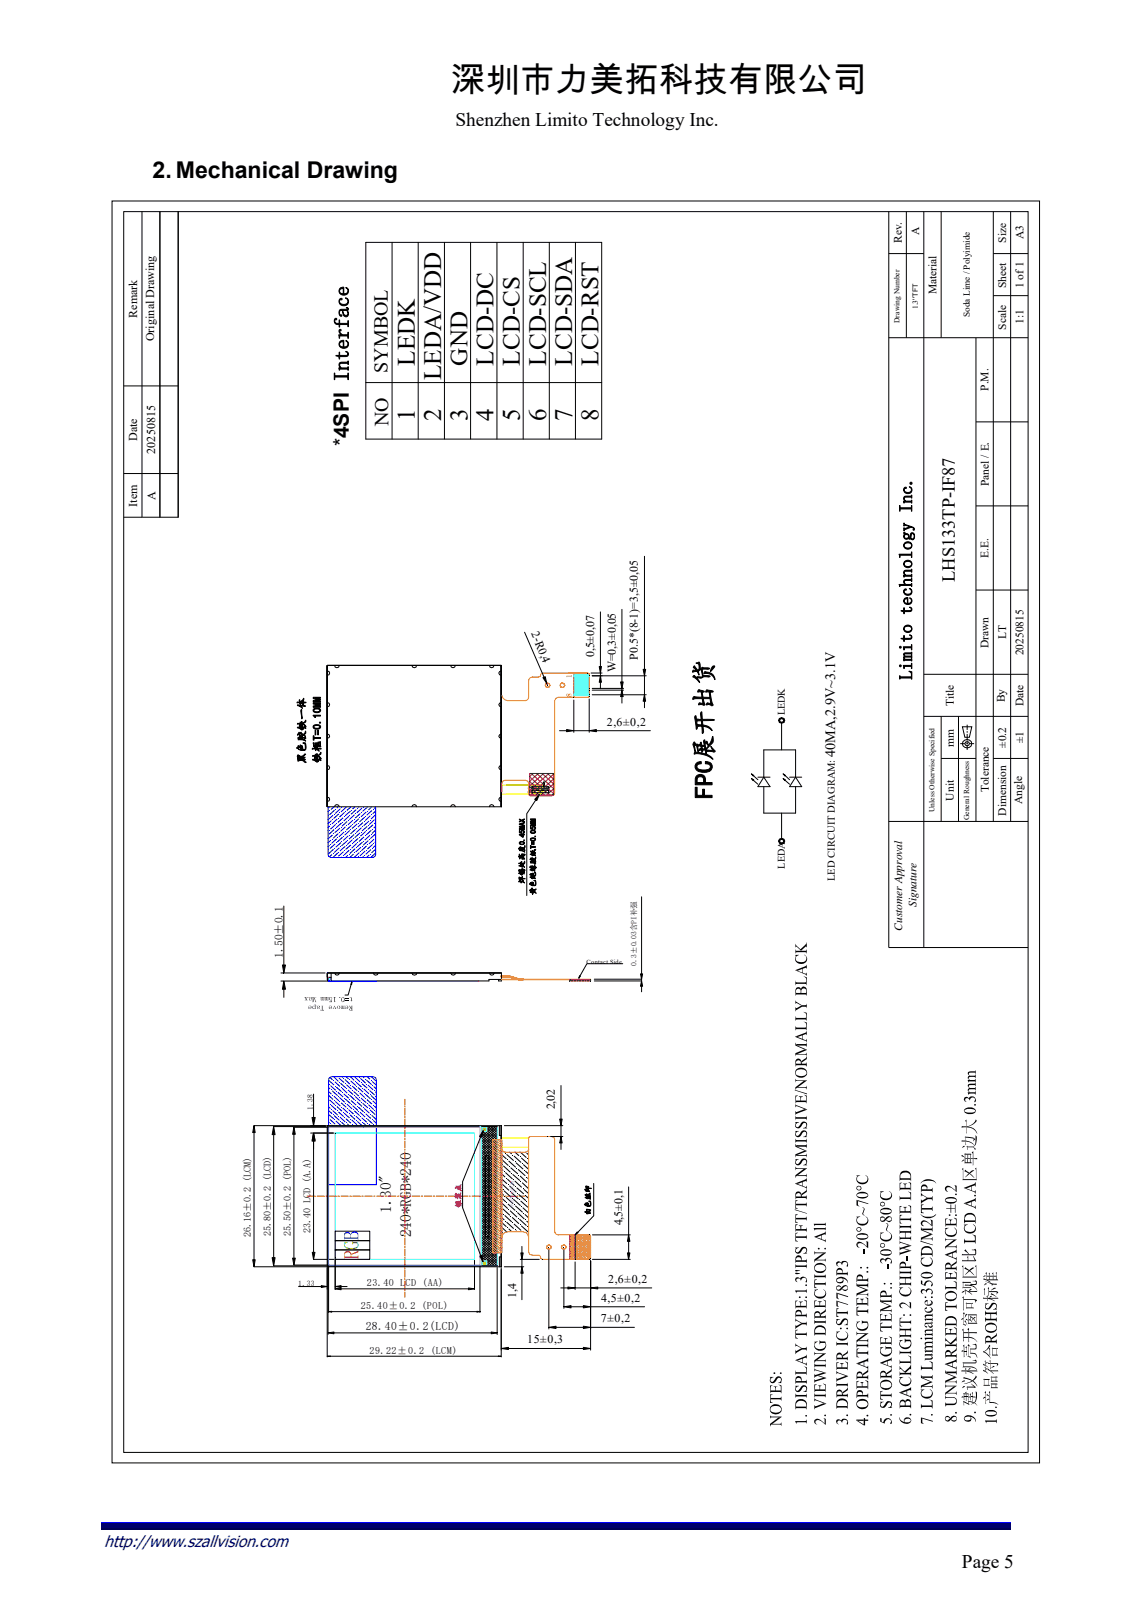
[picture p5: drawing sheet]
<svg xmlns="http://www.w3.org/2000/svg" width="210mm" height="297mm" viewBox="0 0 210 297" stroke-linecap="round" stroke-linejoin="round" font-family="sans-serif">
<defs><g id="words">
<text font-size="6.3" x="82.5" y="16.8">深圳市力美拓科技有限公司</text>
<g font-size="4.6">
<text x="76" y="67" transform="rotate(-90 76 67)">LEDK</text>
<text x="80.8" y="69.6" transform="rotate(-90 80.8 69.6)">LEDA/VDD</text>
<text x="85.6" y="67" transform="rotate(-90 85.6 67)">GND</text>
<text x="90.3" y="67" transform="rotate(-90 90.3 67)">LCD-DC</text>
<text x="95.2" y="67" transform="rotate(-90 95.2 67)">LCD-CS</text>
<text x="100" y="67" transform="rotate(-90 100 67)">LCD-SCL</text>
<text x="104.8" y="67" transform="rotate(-90 104.8 67)">LCD-SDA</text>
<text x="109.6" y="67" transform="rotate(-90 109.6 67)">LCD-RST</text>
<text x="76" y="77.1" transform="rotate(-90 76 77.1)">1</text>
<text x="80.8" y="77.1" transform="rotate(-90 80.8 77.1)">2</text>
<text x="85.6" y="77.1" transform="rotate(-90 85.6 77.1)">3</text>
<text x="90.3" y="77.1" transform="rotate(-90 90.3 77.1)">4</text>
<text x="95.2" y="77.1" transform="rotate(-90 95.2 77.1)">5</text>
<text x="100" y="77.1" transform="rotate(-90 100 77.1)">6</text>
<text x="104.8" y="77.1" transform="rotate(-90 104.8 77.1)">7</text>
<text x="109.6" y="77.1" transform="rotate(-90 109.6 77.1)">8</text>
<text x="130.5" y="146.3" transform="rotate(-90 130.5 146.3)">FPC展开出货</text>
</g>
<text font-size="4.2" x="27.9" y="32.6">2. Mechanical Drawing</text>
<text font-size="3.9" x="63.8" y="81.8" transform="rotate(-90 63.8 81.8)">*4SPI Interface</text>
<g font-size="3.7">
<text x="71" y="68.3" transform="rotate(-90 71 68.3)">SYMBOL</text>
<text x="71.1" y="78" transform="rotate(-90 71.1 78)">NO</text>
</g>
<g font-size="3.5">
<text x="83.4" y="23.2">Shenzhen Limito Technology Inc.</text>
<text x="176.1" y="287.1">Page 5</text>
</g>
<g font-size="3.4">
<text x="174.8" y="106.6" transform="rotate(-90 174.8 106.6)">LHS133TP-IF87</text>
<text x="167" y="124.5" transform="rotate(-90 167 124.5)">Limito technology Inc.</text>
</g>
<text font-size="3" fill="#000080" x="19.1" y="283.3">http://www.szallvision.com</text>
<g font-size="2.8">
<text x="71.6" y="222.2" transform="rotate(-90 71.6 222.2)">1.30&quot;</text>
<text x="75.2" y="226.6" transform="rotate(-90 75.2 226.6)">240*RGB*240</text>
</g>
<text font-size="2.6" x="152.9" y="138.6" transform="rotate(-90 152.9 138.6)">40MA,2.9V~3.1V</text>
<g font-size="2.2">
<text x="25.1" y="58.2" transform="rotate(-90 25.1 58.2)">Remark</text>
<text x="28.2" y="62.5" transform="rotate(-90 28.2 62.5)">Original Drawing</text>
<text x="25.1" y="80.8" transform="rotate(-90 25.1 80.8)">Date</text>
<text x="28.4" y="83.1" transform="rotate(-90 28.4 83.1)">20250815</text>
<text x="25.1" y="92.8" transform="rotate(-90 25.1 92.8)">Item</text>
<text x="28.4" y="91.5" transform="rotate(-90 28.4 91.5)">A</text>
<text x="97.3" y="116" transform="rotate(69 97.3 116)">2-R0,4</text>
<text x="108.8" y="120.4" transform="rotate(-90 108.8 120.4)">0,5±0,07</text>
<text x="112.7" y="123.1" transform="rotate(-90 112.7 123.1)">W=0,3±0,05</text>
<text x="116.8" y="120.8" transform="rotate(-90 116.8 120.8)">P0.5*(8-1)=3,5±0,05</text>
<text x="111.1" y="132.9">2,6±0,2</text>
<text x="101.6" y="203.2" transform="rotate(-90 101.6 203.2)">2,02</text>
<text x="114" y="224.4" transform="rotate(-90 114 224.4)">4,5±0,1</text>
<text x="94.5" y="237.7" transform="rotate(-90 94.5 237.7)">1,4</text>
<text x="110" y="238.4">4,5±0,2</text>
<text x="111.3" y="234.9">2,6±0,2</text>
<text x="96.5" y="246">15±0,3</text>
<text x="110" y="242.1">7±0,2</text>
</g>
<g font-size="2.1">
<text x="165.1" y="44.6" transform="rotate(-90 165.1 44.6)">Rev.</text>
<text x="168.3" y="43.1" transform="rotate(-90 168.3 43.1)">A</text>
<text x="184.2" y="44.5" transform="rotate(-90 184.2 44.5)">Size</text>
<text x="187.4" y="43.8" transform="rotate(-90 187.4 43.8)">A3</text>
<text x="171.5" y="53.9" transform="rotate(-90 171.5 53.9)">Material</text>
<text x="184.2" y="52.8" transform="rotate(-90 184.2 52.8)">Sheet</text>
<text x="187.4" y="52.8" transform="rotate(-90 187.4 52.8)">1 of 1</text>
<text x="187.4" y="59.4" transform="rotate(-90 187.4 59.4)">1:1</text>
<text x="184.2" y="60.4" transform="rotate(-90 184.2 60.4)">Scale</text>
<text x="181" y="71.6" transform="rotate(-90 181 71.6)">P.M.</text>
<text x="181" y="89" transform="rotate(-90 181 89)">Panel / E.</text>
<text x="181" y="102.1" transform="rotate(-90 181 102.1)">E.E.</text>
<text x="181" y="118.7" transform="rotate(-90 181 118.7)">Drawn</text>
<text x="184.2" y="117.1" transform="rotate(-90 184.2 117.1)">LT</text>
<text x="187.4" y="120" transform="rotate(-90 187.4 120)">20250815</text>
<text x="174.6" y="129.4" transform="rotate(-90 174.6 129.4)">Title</text>
<text x="183.9" y="128.6" transform="rotate(-90 183.9 128.6)">By</text>
<text x="187.4" y="129.4" transform="rotate(-90 187.4 129.4)">Date</text>
<text x="174.6" y="136.7" transform="rotate(-90 174.6 136.7)">mm</text>
<text x="184.2" y="136.9" transform="rotate(-90 184.2 136.9)">±0.2</text>
<text x="187.4" y="136" transform="rotate(-90 187.4 136)">±1</text>
<text x="174.6" y="146.6" transform="rotate(-90 174.6 146.6)">Unit</text>
<text x="181" y="145.1" transform="rotate(-90 181 145.1)">Tolerance</text>
<text x="184.2" y="149.4" transform="rotate(-90 184.2 149.4)">Dimension</text>
<text x="187.2" y="147.3" transform="rotate(-90 187.2 147.3)">Angle</text>
<text x="167.8" y="166.1" transform="rotate(-90 167.8 166.1)">Signature</text>
<text x="165.1" y="170.5" transform="rotate(-90 165.1 170.5)">Customer Approval</text>
<text x="51.8" y="175.4" transform="rotate(-90 51.8 175.4)">1.50±0.1</text>
<text x="67" y="243.6">28.40±0.2(LCD)</text>
</g>
<g font-size="2">
<text x="55.9" y="139.8" transform="rotate(-90 55.9 139.8)">黑色胶铁一体</text>
<text x="58.7" y="139.7" transform="rotate(-90 58.7 139.7)">铁框T=0.10MM</text>
</g>
<g font-size="1.9">
<text x="143.7" y="131" transform="rotate(-90 143.7 131)">LEDK</text>
<text x="143.7" y="159.1" transform="rotate(-90 143.7 159.1)">LEDA</text>
<text x="152.8" y="161.4" transform="rotate(-90 152.8 161.4)">LED CIRCUIT DIAGRAM:</text>
</g>
<g font-size="1.8">
<text x="45.9" y="226.5" transform="rotate(-90 45.9 226.5)">26.16±0.2 (LCM)</text>
<text x="49.6" y="226.3" transform="rotate(-90 49.6 226.3)">25.80±0.2 (LCD)</text>
<text x="53.2" y="226.3" transform="rotate(-90 53.2 226.3)">25.50±0.2 (POL)</text>
<text x="56.8" y="225.8" transform="rotate(-90 56.8 225.8)">23.40 LCD (A.A)</text>
<text x="66" y="239.7">25.40±0.2 (POL)</text>
<text x="67.2" y="235.5">23.40 LCD (AA)</text>
<text x="67.6" y="247.9">29.22±0.2 (LCM)</text>
</g>
<text font-size="1.7" x="177.5" y="58.1" transform="rotate(-90 177.5 58.1)">Soda Lime / Polyimide</text>
<text font-size="1.5" fill="#f0f" x="84.4" y="221.2" transform="rotate(-90 84.4 221.2)">银浆点</text>
<g font-size="1.4">
<text x="164.7" y="59.2" transform="rotate(-90 164.7 59.2)">Drawing Number</text>
<text x="168" y="56.6" transform="rotate(-90 168 56.6)">1.3''TFT</text>
<text x="171.1" y="148.7" transform="rotate(-90 171.1 148.7)">Unless Otherwise Specified</text>
<text x="177.4" y="150.2" transform="rotate(-90 177.4 150.2)">General Roughness</text>
<text x="96" y="161.8" transform="rotate(-90 96 161.8)">焊锡处高度0.45MAX</text>
<text x="98.1" y="163.9" transform="rotate(-90 98.1 163.9)">黄色绝缘胶纸T=0.05MM</text>
<text x="116.5" y="176.8" transform="rotate(-90 116.5 176.8)">0.3±0.03含PI补强</text>
<text x="57.3" y="203.2" transform="rotate(-90 57.3 203.2)">1.38</text>
<text x="108.1" y="222.6" transform="rotate(-90 108.1 222.6)">白色丝印</text>
<text x="54.6" y="235.5">1.33</text>
</g>
<g font-size="1.4" fill="#f00">
<text x="104.7" y="124.2" transform="rotate(-90 104.7 124.2)">1</text>
<text x="104.7" y="127.6" transform="rotate(-90 104.7 127.6)">8</text>
</g>
<text font-size="1.2" x="107.4" y="176.5">Contact Side</text>
<text font-size=".8" fill="#f0f" x="94" y="221.2" transform="rotate(-90 94 221.2)">单面弯折区域</text>
<text font-size=".7" x="97.1" y="145.2" transform="rotate(-90 97.1 145.2)">K A</text>
<text font-size=".3" fill="#0ff" x="88.7" y="231.5" transform="rotate(-90 88.7 231.5)">Ag</text>
</g></defs>
<path d="M18.6 278.9h166.5" fill="none" stroke="#00f" stroke-width=".25"/>
<path d="M18.6 279.1h166.5v.7h-166.5z" fill="#00006b"/>
<path d="M18.6 280h166.5" fill="none" stroke="#005" stroke-width=".25"/>
<path d="M19.1 7.5h190.8v18.5h-190.8z" fill="#fff"/>
<g fill="none" stroke="#000" stroke-width=".18">
<path d="M20.5 36.8h169.8v231.1h-169.8zM22.6 38.8h165.6v227.2h-165.6zM26 38.8v55.9M29.3 38.8v55.9M162.7 38.8v134.7h25.5M165.9 38.8v23M169.1 38.8v134.7M172.3 38.8v23M181.8 38.8v111.6M185 38.8v111.6M162.7 46.4h6.4M181.8 54.1h6.4"/>
<path d="M181.8 46.4h6.4M22.6 70.7h10M162.7 61.8h25.5M178.7 77.3h9.5M178.7 61.8v88.6M22.6 86.7h10M22.6 94.7h10M178.7 92.6h9.5M178.7 108.1h9.5M169.1 131.2h19.1M169.1 123.5h19.1M172.3 138.9h6.4"/>
<path d="M172.3 131.2v19.2M175.5 131.2v19.2M175.8 136.2h.8M176.2 133.1h1.7l-.4 1.9h-.9zM176.3 135.8a.85 .85 0 0 1 1.1-.3 .85 .85 0 0 1 .4 1.1 .85 .85 0 0 1-1.1 .3 .85 .85 0 0 1-.4-1.1zM176.8 135.9l.3-.1 .3 .1 .1 .3-.1 .3-.3 .1-.3-.1-.2-.3zM176.9 136.2h.3M177.1 132.7v1M177.1 133.9v.3M177.1 134.4v1.2M177.1 135.9v.2M177.1 136.4v.9"/>
<path d="M177.5 136.2h.8M181.8 138.9h6.4M162.7 150.4h25.5"/>
</g>
<g fill="none" stroke="#00f" stroke-width=".18">
<path d="M60 147.7v8.8l.2 .4 .4 .1h7.7l.3-.1 .2-.4v-8.8M60.1 152.2h-.1M60.2 148.6l-.2 .1M60.3 154.8l-.3 .2M60.3 147.8l-.3 .2M60.4 151.2l-.4 .4M60.6 153.9l-.6 .4M60.7 150.3l-.7 .5M60.8 156.5l-.5 .5M60.9 152.9l-.9 .7M61 149.3l-1 .8M61.1 155.5l-1 .9"/>
<path d="M61.1 147.8l-.5 .5M61.2 151.9l-1 .9M61.3 148.4l-1 .8M61.4 154.5l-1 .9M61.4 151l-.9 .8M61.7 153.6l-1 .9M61.7 150l-.9 .9M61.8 156.2l-.8 .8M61.9 147.8l-.2 .2M61.9 152.6l-.9 .9M62 149l-.9 .9M62.1 155.2l-.9 .9"/>
<path d="M62.2 151.7l-.9 .8M62.3 148.1l-.9 .9M62.4 154.3l-1 .9M62.5 150.7l-.9 .9M62.6 156.9l-.1 .1M62.7 153.3l-1 .9M62.8 149.8l-1 .8M62.9 156l-1 .8M63 152.4l-1 .8M63.1 148.8l-1 .8M63.2 155l-1 .9M63.3 151.4l-1 .9"/>
<path d="M63.4 147.8l-1 .9M63.5 154l-1 .9M63.6 150.4l-1 .9M63.7 156.6l-.5 .4M63.8 153.1l-1 .8M63.9 149.5l-1 .9M63.9 155.7l-.9 .9M64.1 152.1l-1 .9M64.2 148.5l-1 .9M64.2 147.8l-.7 .6M64.2 154.7l-.9 .9M64.4 151.2l-1 .8"/>
<path d="M64.5 153.8l-.9 .8M64.6 150.2l-.9 .8M64.7 156.4l-.7 .6M64.9 152.8l-1 .9M64.9 149.2l-1 .9M65 147.8l-.5 .3M65 155.4l-.9 .9M65.1 151.8l-.9 .9M65.2 148.3l-1 .8M65.3 154.5l-.9 .8M65.4 150.9l-1 .8M65.6 153.5l-1 .9"/>
<path d="M65.7 149.9l-1 .9M65.7 147.8l-.1 .1M65.8 156.1l-.9 .9M65.9 152.5l-1 .9M66 149l-1 .8M66.1 155.2l-1 .8M66.2 151.6l-1 .9M66.3 148l-1 .9M66.4 154.2l-1 .9M66.5 150.6l-1 .9M66.6 156.8l-.3 .2M66.6 153.2l-.9 .9"/>
<path d="M66.8 149.6l-1 .9M66.9 155.8l-1 .9M67 152.3l-1 .8M67.1 148.7l-1 .9M67.1 154.9l-.9 .9M67.2 151.3l-.9 .9M67.3 147.8l-.9 .8M67.4 153.9l-.9 .9M67.5 150.4l-.9 .8M67.6 156.6l-.5 .4M67.7 153l-.9 .9M67.8 149.4l-.9 .9"/>
<path d="M67.9 155.6l-.9 .9M68 152l-.9 .9M68 147.8l-.6 .6M68.1 148.4l-1 .9M68.2 154.6l-1 .9M68.3 151l-1 .9M68.5 153.7l-1 .8M68.6 150.1l-1 .9M68.7 156.3l-.8 .7M68.8 155.5l-.8 .7M68.8 154.8l-.5 .4M68.8 154.1l-.2 .2"/>
<path d="M68.8 152.7l-1 .9M68.8 152l-.7 .6M68.8 151.3l-.4 .4M68.8 150.6l-.1 .1M68.8 149.2l-.9 .8M68.8 148.5l-.6 .5M68.8 147.8l-.3 .3M60.2 199.9l.5 .5M60.2 199.2l.2 .2M60.2 197.9l1 .8M60.3 197.3l.4-.1h7.6l.4 .1 .2 .4v19.3h-8.7v-19.3zM60.4 197.3l.5 .5"/>
<path d="M60.5 198.8l1 .9M60.8 199.7l1 .9M61.1 197.2l.9 .8M61.3 198.1l.9 .9M61.6 199.1l.9 .8M62 197.4l1 .9M62.3 198.4l1 .8M62.6 197.2l.1 .1M62.6 199.3l1 .9M63.1 197.7l1 .8M63.4 197.2l.4 .4M63.4 198.6l1 .9"/>
<path d="M63.7 199.6l1 .9M64.1 197.2l.8 .7M64.2 197.9l1 .9M64.5 198.9l.9 .8M64.7 199.9l1 .8M64.9 197.2l1 .9M65.2 198.2l1 .9M65.5 199.1l1 .9M66 197.5l1 .9M66.3 198.5l.9 .8M66.5 197.2l.2 .2M66.6 199.4l.9 .9"/>
<path d="M67.1 197.8l.9 .8M67.2 197.2l.5 .5M67.4 198.7l.9 .9M67.6 199.7l1 .8M68 197.2l.8 .7M68.1 198l.8 .7M68.4 199l.5 .4M68.7 199.9l.2 .2M60.2 206.2l.3 .2M60.2 205.5l.1 .1M60.2 204.1l.9 .8M60.2 203.4l.6 .6"/>
<path d="M60.2 202.7l.3 .3M60.2 202h.1M60.2 200.6l.8 .8M60.3 201.4l1 .9M60.4 205l1 .9M60.6 202.4l1 .8M60.7 206l.5 .4M60.9 203.3l.9 .9M61.1 200.7l.9 .9M61.2 204.3l.9 .9M61.4 201.7l.9 .9M61.5 205.3l.9 .8"/>
<path d="M61.7 202.6l.9 .9M61.8 206.2l.2 .2M61.8 200l1 .9M62 203.6l.9 .9M62.1 201l1 .9M62.2 204.6l1 .9M62.4 202l1 .8M62.5 205.5l1 .9M62.7 202.9l1 .9M62.9 200.3l1 .8M63 203.9l1 .8M63.2 201.3l1 .8"/>
<path d="M63.3 204.9l.9 .8M63.5 202.2l1 .9M63.6 205.8l.7 .6M63.8 203.2l.9 .8M64 200.5l.9 .9M64.1 204.1l.9 .9M64.2 201.5l1 .9M64.4 205.1l.9 .9M64.5 202.5l1 .8M64.7 206.1l.4 .3M64.9 203.4l.9 .9M65 200.8l1 .9"/>
<path d="M65.2 204.4l.9 .9M65.3 201.8l1 .8M65.4 205.4l1 .8M65.6 202.7l1 .9M65.7 206.3l.1 .1M65.8 200.1l1 .9M65.9 203.7l1 .9M66.1 201.1l1 .9M66.2 204.7l1 .8M66.4 202l1 .9M66.5 205.6l.9 .8M66.7 203l.9 .9"/>
<path d="M66.9 200.4l.9 .9M67 204l.9 .9M67.2 201.4l.9 .8M67.2 204.9l1 .9M67.4 202.3l1 .9M67.5 205.9l.6 .5M67.7 203.2l1 .9M67.9 200.6l1 .9M68 204.2l.9 .8M68.2 201.6l.7 .6M68.3 205.2l.6 .5M68.5 202.6l.4 .3"/>
<path d="M68.6 206.1l.3 .3M68.8 203.5l.1 .1"/>
</g>
<g fill="none" stroke="#000" stroke-width=".18">
<path d="M59.9 121.9h31.8M59.9 178.3v.7M46.5 206.1l.2 1.3h-.4zM46.5 206.1h13.3M46.5 207.4v23.3M53.8 206.4l.3 1.3h-.5zM53.8 207.7v22.7M53.8 206.4h6.2M57.4 207.5l.3 1.3h-.5zM57.4 208.8v20.5M57.4 207.5h3.8M46.3 230.7h.4l-.2 1.3z"/>
<path d="M46.5 232h13.3M53.6 230.4h.5l-.3 1.3zM53.8 231.7h6.2M57.2 229.3h.5l-.3 1.3zM57.4 230.6h3.8M59.9 232.2v16.3M60.2 231.8v8.6M61.4 236l1-.1v.3zM61.4 230.8v5.4M62.4 236h23.4M85.8 235.9l1.1 .1-1.1 .2zM86.9 230.8v5.4"/>
<path d="M87.9 231.8v8.6M91.8 232.2v16.3M59.9 248.4l.6-.1v.1zM60.2 240.2l.5-.1v.2zM60.5 248.4h30.7M60.7 240.2h26.6M87.3 240.1l.6 .1-.6 .1zM91.2 248.3l.6 .1h-.6z"/>
</g>
<path d="M59.9 232h.4" fill="none" stroke="#ff0" stroke-width=".18"/>
<path d="M46.5 206.1l.2 1.3h-.4zM53.8 206.4l.3 1.3h-.5zM57.4 207.5l.3 1.3h-.5zM46.3 230.7h.4l-.2 1.3zM53.6 230.4h.5l-.3 1.3zM57.2 229.3h.5l-.3 1.3zM61.4 236l1-.1v.3zM85.8 235.9l1.1 .1-1.1 .2zM59.9 248.4l.6-.1v.1zM60.2 240.2l.5-.1v.2zM87.3 240.1l.6 .1-.6 .1zM91.2 248.3l.6 .1h-.6z" fill="#000"/>
<path d="M60.2 206.4h27.7v25.3h-27.7zM60.2 231.7h.1" fill="none" stroke="#f0f" stroke-width=".18"/>
<g fill="#ff7e00">
<path d="M91.7 178.7h1.5l-1.5 .2z"/>
<path d="M91.7 178.9l1.5-.2-.1 .2z"/>
</g>
<path d="M91.7 178.7h1.5l-.1 .2h-1.4z" fill="none" stroke="#ff7e00" stroke-width=".18"/>
<g fill="#ff7e00">
<path d="M93.2 178.7l1.8 .6-1.9-.4z"/>
<path d="M93.1 178.9l1.9 .4v.1z"/>
</g>
<path d="M93.2 178.7l1.8 .6v.1l-1.9-.5z" fill="none" stroke="#ff7e00" stroke-width=".18"/>
<g fill="#ff7e00">
<path d="M95 179.3h.8l-.8 .1z"/>
<path d="M95 179.4l.8-.1v.1z"/>
</g>
<path d="M95 179.3h.8v.1h-.8z" fill="none" stroke="#ff7e00" stroke-width=".18"/>
<g fill="#000">
<path d="M142.5 131.9h.2v.4zM142.7 131.6l.1 .1-.3 .2zM142.7 132.3l.1-.1 .3 .2zM142.7 131.9l.1 .3-.1 .1zM142.5 131.9l.3-.2-.1 .2zM142.8 132.2l.3 .1v.1zM142.7 131.6l.4-.2v.2zM142.7 131.6h.4l-.3 .1zM143.1 132.3h.4l-.4 .1zM143.1 132.3l.3-.1 .1 .1zM143.5 131.9h.2l-.3 .3zM143.1 131.4l.3 .3-.3-.1z"/>
<path d="M143.4 131.7l.1-.1v.3zM143.4 132.2l.3-.3-.2 .4zM143.1 131.4l.4 .2-.1 .1zM143.5 131.6l.2 .3h-.2zM137.6 142.6l.4 .2-.1 .2zM137.6 141.7l.4 .3-.1 .1zM142.5 154h.2v.4zM142.7 153.7l.1 .1-.3 .2zM142.7 154.4l.1-.1 .3 .3zM142.7 154l.1 .3-.1 .1zM142.5 154l.3-.2-.1 .2zM142.8 154.3l.3 .1v.2z"/>
<path d="M142.7 153.7l.4-.2v.2zM142.7 153.7h.4l-.3 .1zM143.1 154.4h.4l-.4 .2zM143.1 154.4h.4zM143.5 154h.2l-.3 .3zM143.1 153.5l.3 .3-.3-.1zM143.4 153.8l.1-.1v.3zM143.4 154.3l.3-.3-.2 .4zM143.1 153.5l.4 .2-.1 .1zM143.5 153.7l.2 .3h-.2zM143.4 141.7l.4 .3-.1 .1zM143.4 142.6l.4 .2-.1 .2z"/>
<path d="M50.1 206.3l.3 1.5h-.6zM49.8 230.3h.6l-.3 1.5zM60 244.1l1.1-.2v.4zM89.9 243.9l1.1 .2-1.1 .2z"/>
</g>
<g fill="none" stroke="#000" stroke-width=".18">
<path d="M142.5 131.9h.2l.1 .3-.1 .1zM142.7 131.6l.1 .1-.1 .2h-.2zM142.7 132.3l.1-.1 .3 .1v.1zM142.7 131.6l.4-.2v.2l-.3 .1zM143.1 132.4v4.9M143.1 131.4l.4 .2-.1 .1-.3-.1zM143.1 132.3l.3-.1 .1 .1-.4 .1zM143.4 131.7l.1-.1 .2 .3h-.2zM143.5 131.9h.2l-.2 .4-.1-.1zM137.6 142.6l.4 .2-.1 .2zM137.6 141.7l.4 .3-.1 .1zM137.9 142l.8 .8"/>
<path d="M137.9 142.9l.8 .7M138.7 142.3h2.3M139.8 142.3l1.2 1.8h-2.3zM139.8 142.3v-5h5.8v5M139.8 144.1v4.8h5.8v-4.8M142.5 154h.2l.1 .3-.1 .1zM142.7 153.7l.1 .1-.1 .2h-.2zM142.7 154.4h.4v.2zM142.7 153.7l.4-.2v.2l-.3 .1zM143.1 148.9v4.7M143.1 153.5l.4 .2-.1 .1-.3-.1zM143.1 154.4h.4l-.4 .2z"/>
<path d="M143.4 141.7l.4 .3-.1 .1zM143.4 142.6l.4 .2-.1 .2zM143.4 153.8l.1-.1 .2 .3h-.2zM143.5 154h.2l-.2 .4-.1-.1zM143.7 142.9l.8 .7M143.8 142l.7 .8M144.5 142.3h2.3M145.6 142.3l1.2 1.8h-2.3zM59.9 178.2v.8M50.1 206.3l.3 1.5h-.6zM50.1 207.8v22.5M50.1 206.3h9.6"/>
<path d="M88.2 206.4l.1-.1 2.7 2.4-2.8 2.6M88.2 206.8l.6-.5 2.2 2-2.8 2.5M88.2 207.8l1.6-1.5 1.2 1.1-2.8 2.6M88.2 219.9l2.8 2.6-2.8 2.6M88.2 219.5l2.8 2.5-2.8 2.6M88.2 219l2.8 2.6-2.8 2.6M88.2 218.6l2.8 2.6-2.8 2.5M88.2 218.1l2.8 2.6-2.8 2.6M88.2 217.7l2.8 2.6-2.8 2.6M88.2 217.3l2.8 2.5-2.8 2.6M88.2 216.8l2.8 2.6-2.8 2.5M88.2 216.4l2.8 2.5-2.8 2.6"/>
<path d="M88.2 215.9l2.8 2.6-2.8 2.6M88.2 215.5l2.8 2.5-2.8 2.6M88.2 215l2.8 2.6-2.8 2.6M88.2 214.6l2.8 2.5-2.8 2.6M88.2 214.1l2.8 2.6-2.8 2.6M88.2 213.7l2.8 2.6-2.8 2.6M88.2 213.3l2.8 2.5-2.8 2.6M88.2 212.8l2.8 2.6-2.8 2.6M88.2 212.4l2.8 2.5-2.8 2.6M88.2 211.9l2.8 2.6-2.8 2.6M88.2 211.5l2.8 2.6-2.8 2.5M88.2 211.1l2.8 2.5-2.8 2.6"/>
<path d="M88.2 210.6l2.8 2.5-2.8 2.6M88.2 210.1l2.8 2.6-2.8 2.6M88.2 209.7l2.8 2.6-2.8 2.5M88.2 209.3l2.8 2.5-2.8 2.6M88.2 208.8l2.8 2.6-2.8 2.6M88.2 208.4l2.8 2.5-2.8 2.6M88.2 207.9l2.8 2.6-2.8 2.6M88.2 207.5l2.8 2.6-2.8 2.5M88.2 207.1l2.8 2.5-2.8 2.6M88.2 206.6l2.8 2.6-2.8 2.5M88.9 211.6h.6v14.9h-.6zM89.3 206.3l-1.1 1"/>
<path d="M89.3 206.3l1.7 1.5-2.8 2.6M90.3 206.3l-2.1 1.9M90.3 206.3l.7 .6-2.8 2.6M90.8 206.3l-2.6 2.3M90.8 206.3l.2 .2-2.8 2.6M49.8 230.3h.6l-.3 1.5zM50.1 231.8h9.6M60 232.1v12.3M88.2 227l2.8 2.6-2.4 2.2-.4-.3M88.2 227.5l2.8 2.5-1.9 1.8-.9-.8M88.2 227.9l2.8 2.6-1.4 1.3-1.4-1.2M88.2 228.3l2.8 2.6-1 .9-1.8-1.7"/>
<path d="M88.2 228.8l2.8 2.6-.5 .4-2.3-2.1M88.2 229.2l2.8 2.6M88.2 226.6l2.8 2.6-2.8 2.5M88.2 226.1l2.8 2.6-2.8 2.6M88.2 225.7l2.8 2.6-2.8 2.5M88.2 225.3l2.8 2.5-2.8 2.6M88.2 224.8l2.8 2.6-2.8 2.6M88.2 224.3l2.8 2.6-2.8 2.6M88.2 223.9l2.8 2.6-2.8 2.6M88.2 223.5l2.8 2.5-2.8 2.6M88.2 223l2.8 2.6-2.8 2.6M88.2 222.6l2.8 2.6-2.8 2.6"/>
<path d="M88.2 222.1l2.8 2.6-2.8 2.6M88.2 221.7l2.8 2.6-2.8 2.5M88.2 221.3l2.8 2.5-2.8 2.6M88.2 220.8l2.8 2.6-2.8 2.6M88.2 220.4l2.8 2.5-2.8 2.6M91 232.1v12.3M60 244.1l1.1-.2v.4zM61.1 244.1h28.8M89.9 243.9l1.1 .2-1.1 .2z"/>
</g>
<path d="M60 206.3h31v25.5h-31zM61.4 207.5h25.5v23.1h-25.5zM88.2 206.3v25.5M61.4 230.6h.1" fill="none" stroke="#0ff" stroke-width=".18"/>
<g fill="none" stroke="#f00" stroke-width=".18">
<path d="M56.2 219.1h1.1M57.5 219.1h.3M58.1 219.1h1.3M59.7 219.1h.3M60.2 219.1h1.4M61.8 219.1h.3M62.4 219.1h1.4M64.1 219.1h.2M64.6 219.1h1.4M66.2 219.1h.3M66.8 219.1h1.3M68.4 219.1h.3"/>
<path d="M69 219.1h1.3M70.6 219.1h.3M71.1 219.1h1.4M72.8 219.1h.2M73.3 219.1h1.4M74.1 201.3v1M74.1 202.5v.2M74.1 203v1.2M74.1 204.5v.2M74.1 205v1.2M74.1 206.5v.2M74.1 206.9v1.3"/>
<path d="M74.1 208.4v.3M74.1 209v1.2M74.1 210.4v.3M74.1 210.9v1.2M74.1 212.4v.2M74.1 212.9v1.2M74.1 214.4v.2M74.1 214.8v1.3M74.1 216.3v.3M74.1 216.9v1.2M74.1 218.3v.3M74.1 218.8v1.2"/>
<path d="M75 219.1h.2M75.5 219.1h1.4M77.1 219.1h.3M77.7 219.1h1.3M79.3 219.1h.3M79.9 219.1h1.3M81.5 219.1h.3M82 219.1h1.4M83.7 219.1h.2M84.2 219.1h1.4M85.9 219.1h.2M86.4 219.1h1.4"/>
<path d="M88 219.1h.3M88.6 219.1h1.3M90.2 219.1h.3M90.8 219.1h1.3M92.4 219.1h.3M92.9 219.1h1.4M94.6 219.1h.2M95.1 219.1h1M74.1 220.3v.3M74.1 220.8v1.2M74.1 222.3v.2M74.1 222.8v1.2"/>
<path d="M74.1 224.2v.3M74.1 224.7v1.3M74.1 226.3v.2M74.1 226.7v1.3M74.1 228.2v.3M74.1 228.7v1.3M74.1 230.2v.3M74.1 230.7v1.2M74.1 232.2v.2M74.1 232.7v1.2M74.1 234.1v.3M74.1 234.6v1.3"/>
<path d="M74.1 236.1v.3M74.1 236.6v1"/>
</g>
<path d="M88.2 230.9h.9z" fill="#ff0"/>
<path d="M88.2 230.9h.9z" fill="none" stroke="#ff0" stroke-width=".18"/>
<path d="M88.2 230.9l.9 .3h-.9z" fill="#ff0"/>
<path d="M88.2 230.9l.9 .3h-.9z" fill="none" stroke="#ff0" stroke-width=".18"/>
<path d="M88.2 230.9h.9v.3z" fill="#ff0"/>
<path d="M88.2 230.9h.9v.3z" fill="none" stroke="#ff0" stroke-width=".18"/>
<path d="M88.8 231.2l.3 .3h-.3z" fill="#ff0"/>
<path d="M88.8 231.2l.3 .3h-.3z" fill="none" stroke="#ff0" stroke-width=".18"/>
<path d="M88.8 231.2h.3v.3z" fill="#ff0"/>
<path d="M88.8 231.2h.3v.3z" fill="none" stroke="#ff0" stroke-width=".18"/>
<path d="M88.2 231.2l.3 .3h-.3z" fill="#ff0"/>
<path d="M88.2 231.2l.3 .3h-.3z" fill="none" stroke="#ff0" stroke-width=".18"/>
<path d="M88.2 231.2h.3v.3z" fill="#ff0"/>
<path d="M88.2 231.2h.3v.3z" fill="none" stroke="#ff0" stroke-width=".18"/>
<path d="M88.2 231.5l.9 .2h-.9z" fill="#ff0"/>
<path d="M88.2 231.5l.9 .2h-.9z" fill="none" stroke="#ff0" stroke-width=".18"/>
<path d="M88.2 231.5h.9v.2z" fill="#ff0"/>
<path d="M88.2 231.5h.9v.2z" fill="none" stroke="#ff0" stroke-width=".18"/>
<path d="M88.2 231.7h.9z" fill="#ff0"/>
<path d="M88.2 231.7h.9z" fill="none" stroke="#ff0" stroke-width=".18"/>
<path d="M88.2 230.9h.9v.8h-.9zM88.2 231.7h.1" fill="none" stroke="#0ff" stroke-width=".18"/>
<path d="M88.2 206.4h.9z" fill="#ff0"/>
<path d="M88.2 206.4h.9z" fill="none" stroke="#ff0" stroke-width=".18"/>
<path d="M88.2 206.4l.9 .3h-.9z" fill="#ff0"/>
<path d="M88.2 206.4l.9 .3h-.9z" fill="none" stroke="#ff0" stroke-width=".18"/>
<path d="M88.2 206.4h.9v.3z" fill="#ff0"/>
<path d="M88.2 206.4h.9v.3z" fill="none" stroke="#ff0" stroke-width=".18"/>
<path d="M88.8 206.7l.3 .2h-.3z" fill="#ff0"/>
<path d="M88.8 206.7l.3 .2h-.3z" fill="none" stroke="#ff0" stroke-width=".18"/>
<path d="M88.8 206.7h.3v.2z" fill="#ff0"/>
<path d="M88.8 206.7h.3v.2z" fill="none" stroke="#ff0" stroke-width=".18"/>
<path d="M88.2 206.7l.3 .2h-.3z" fill="#ff0"/>
<path d="M88.2 206.7l.3 .2h-.3z" fill="none" stroke="#ff0" stroke-width=".18"/>
<path d="M88.2 206.7h.3v.2z" fill="#ff0"/>
<path d="M88.2 206.7h.3v.2z" fill="none" stroke="#ff0" stroke-width=".18"/>
<path d="M88.2 206.9l.9 .3h-.9z" fill="#ff0"/>
<path d="M88.2 206.9l.9 .3h-.9z" fill="none" stroke="#ff0" stroke-width=".18"/>
<path d="M88.2 206.9h.9v.3z" fill="#ff0"/>
<path d="M88.2 206.9h.9v.3z" fill="none" stroke="#ff0" stroke-width=".18"/>
<path d="M88.2 207.2h.9z" fill="#ff0"/>
<path d="M88.2 207.2h.9z" fill="none" stroke="#ff0" stroke-width=".18"/>
<path d="M88.2 206.4h.9v.8h-.9zM88.2 206.4h.1" fill="none" stroke="#0ff" stroke-width=".18"/>
<g fill="#0ff">
<path d="M88.5 206.7h.2z" fill-rule="evenodd"/>
<path d="M88.5 206.7l.2 .1z" fill-rule="evenodd"/>
<path d="M88.7 206.9l.1-.1z" fill-rule="evenodd"/>
<path d="M88.6 206.9h.1z" fill-rule="evenodd"/>
<path d="M88.6 206.9l.2-.1z" fill-rule="evenodd"/>
</g>
<path d="M91.8 143.8h7.6v.3l-.1 .2 .1 .1v.4l-.1 .2 .1 .1M92.7 145.4h6.7M97.7 143.8v1.6M98.1 144.1h1.3M98.1 144.5h1.3M98.2 144.2h.2v.2h-.2zM98.5 144.8h.9M98.6 144.9h.1v.2zM99.4 145.1v.3h-7.6M99.4 145.1l-.9 .1M91.8 208.4h5M91.8 210.1h5" fill="none" stroke="#ff0" stroke-width=".18"/>
<path d="M90.2 210.6v17" fill="none" stroke="#7e4f3f" stroke-width=".18"/>
<path d="M92.7 143.8h6.7v.3M98.1 144.1h-.4v.4h.4M98.5 144.8h-.8v.4h.8M99.4 144.4v.4M90.2 210.6v17" fill="none" stroke="#ff7e00" stroke-width=".18"/>
<g fill="none" stroke="#000" stroke-width=".18">
<path d="M29.3 38.8v55.9M59.9 134.4l.3 .2 .1 .2-.1 .3-.3 .1M59.9 122.9l.3 .1 .1 .3-.1 .3-.3 .1M59.9 128.7l.3 .1 .1 .3-.1 .2-.3 .2M59.9 121.9h31.9v25.8h-31.9zM61.3 121.9l.1 .3 .3 .1 .3-.1 .1-.3M75.4 121.9l.1 .3 .4 .1 .3-.1 .1-.3M82.5 121.9l.1 .3 .3 .1 .3-.1 .2-.3M89.6 121.9l.1 .3 .3 .1 .3-.1 .1-.3M91.8 134.4l-.3 .2-.2 .2 .2 .3 .3 .1M91.8 122.9l-.3 .1-.2 .3 .2 .3 .3 .1M91.8 128.7l-.3 .1-.2 .3 .2 .2 .3 .2"/>
<path d="M59.9 146l.3 .1 .1 .3-.1 .3-.3 .1M59.9 140.2l.3 .1 .1 .3-.1 .3-.3 .1M61.3 147.7l.1-.2 .3-.2 .3 .2 .1 .2M75.4 147.7l.1-.2 .4-.2 .3 .2 .1 .2M82.5 147.7l.1-.2 .3-.2 .3 .2 .2 .2M89.6 147.7l.1-.2 .3-.2 .3 .2 .1 .2M91.8 146l-.3 .1-.2 .3 .2 .3 .3 .1M91.8 140.2l-.3 .1-.2 .3 .2 .3 .3 .1M97.4 144.1h3.1v.4h-3.1zM97.4 144.1h.1M97.4 144.8h3.1v.4h-3.1zM97.4 144.8h.1"/>
<path d="M99.5 143.2h.2v.9h-.2zM59.9 178.9v-.7v1.3M59.9 206.1h31.9v25.9h-31.9zM87.7 206.1l-27.7 .1v25.7h27.9v.1M88.2 206.3h2.8M91.4 206.1v1.8h.4M59.8 231.8h.2M88.2 231.8h2.8M91.8 230.2h-.4v1.8"/>
</g>
<path d="M99.5 143.2l.2 .9h-.2zM99.5 143.2h.2v.9z" fill="#000"/>
<g fill="#ff7e00">
<path d="M91.7 178.7h1.5l-1.5 .2z"/>
<path d="M91.7 178.9l1.5-.2-.1 .2z"/>
</g>
<path d="M91.7 178.7h1.5l-.1 .2h-1.4z" fill="none" stroke="#ff7e00" stroke-width=".18"/>
<g fill="#ff7e00">
<path d="M93.2 178.7l1.8 .6-1.9-.4z"/>
<path d="M93.1 178.9l1.9 .4v.1z"/>
</g>
<path d="M93.2 178.7l1.8 .6v.1l-1.9-.5z" fill="none" stroke="#ff7e00" stroke-width=".18"/>
<g fill="#ff7e00">
<path d="M95 179.3h.8l-.8 .1z"/>
<path d="M95 179.4l.8-.1v.1z"/>
</g>
<path d="M91.9 145l-.1 .2M91.8 179.3h16.3M91.8 179.4h16.3M95 179.3h.8v.1h-.8z" fill="none" stroke="#ff7e00" stroke-width=".18"/>
<g fill="none" stroke="#000" stroke-width=".18">
<path d="M51.4 179.7h8.4M51.4 178.2h8.1M51.7 176.7h.6l-.3 1.5zM52 179.7l.3 1.5h-.6zM52 165.9v10.8M59.9 178.2v.7M59.9 178.2v1.3M59.9 178.2h31.9M60.6 178.2v1.4h28.9v-.2h2.3M61.3 178.2l.1 .3 .3 .1 .3-.1 .1-.3M68.4 178.2l.1 .3 .3 .1 .3-.1 .1-.3M75.4 178.2l.1 .3 .4 .1 .3-.1 .1-.3"/>
<path d="M82.5 178.2l.2 .3 .3 .1 .3-.1 .1-.3M89.6 178.2l.1 .3 .3 .1 .3-.1 .2-.3M91.8 178.2v1.4h-.5v-.2M91.8 178.2h-31.9v1.4l.1-.6h.6M52 181.2v1.4M56.9 207.5h4.1M56.9 206.1h2.6M57.1 204.6h.6l-.3 1.5zM57.4 207.5l.3 1.5h-.6zM57.4 200.4v4.2M57.4 209v1.4M91.8 206.1v25.9"/>
<path d="M54.7 235.6h4.1M58.8 235.4l1.1 .2-1.1 .2zM59.9 232v4.1M61.4 235.6l1-.2v.4zM61.4 228.9h6.3v1.7h-6.3zM61.4 230.6h.1M61.4 227.2h6.3v1.7h-6.3zM61.4 228.9h.1M61.4 225.5h6.3v1.7h-6.3zM61.4 227.2h.1M61.4 230.6v5.5M62.4 235.6h1.1"/>
</g>
<path d="M59.9 178.2v.1M60 179.3h.6M60.6 179.2h-.6v.3h.6" fill="none" stroke="#0ff" stroke-width=".18"/>
<path d="M60.2 179.5v.2l27.5-.1M60.2 179v.2M60.3 179h.3" fill="none" stroke="#f0f" stroke-width=".18"/>
<path d="M59.9 178.2v.1" fill="none" stroke="#00f" stroke-width=".18"/>
<path d="M51.7 176.7h.6l-.3 1.5zM52 179.7l.3 1.5h-.6zM57.4 207.5l.3 1.5h-.6zM57.1 204.6h.6l-.3 1.5zM58.8 235.4l1.1 .2-1.1 .2zM61.4 235.6l1-.2v.4z" fill="#000"/>
<g fill="#f00">
<path d="M64.3 229.6l1.1-.4 .2-.2v.3l-1.3 .5z" fill-rule="evenodd"/>
<path d="M63.1 229.8l.1 .3h1l.1-.6v.6h1.1l.2-.2v.7l-.1-.2h-2.4v.1z" fill-rule="evenodd"/>
<path d="M63.2 229.3a.72 .72 0 0 1 1.1 .2l-.1 .6a.6 .6 0 0 0-.4-.7 .6 .6 0 0 0-.7 .3l-.1 .9z" fill-rule="evenodd"/>
</g>
<g fill="#0f0">
<path d="M65.4 227.5l.2 .5v.3z" fill-rule="evenodd"/>
<path d="M64.5 227.2l.2 .2h.8l-.1 .4-.7-.1-.2 .2z" fill-rule="evenodd"/>
<path d="M63.1 227.7a1.02 1.02 0 0 0 1.3 .9h.3a.88 .88 0 0 0 .8-.6 .79 .79 0 0 1-1 .8 1.16 1.16 0 0 1-1.5-1z" fill-rule="evenodd"/>
<path d="M63 227.5h.7l-.4 .1-.2 .4z" fill-rule="evenodd"/>
</g>
<g fill="#00f">
<path d="M64.4 225.7l.5-.2 .5 .2 .2 .3v1.1l-.1-.8a.65 .65 0 0 0-.6-.6 .65 .65 0 0 0-.7 .6z" fill-rule="evenodd"/>
<path d="M63.1 226.3v.3h.1h1v-.6v.6h1.2l.1-.1v.5l-.1-.2h-2.2l-.1 .2z" fill-rule="evenodd"/>
<path d="M63.2 225.7a.72 .72 0 0 1 1 .3v.6v-.3a.61 .61 0 0 0-1-.3l-.2 1z" fill-rule="evenodd"/>
</g>
<path d="M60.2 179.7h8.7zM60.2 179.7h.1" fill="none" stroke="#00f" stroke-width=".18"/>
<g fill="#000">
<path d="M99.5 143.2l.2 .9h-.2zM99.5 143.2h.2v.9zM117.3 178.4h.3l-.1 .9zM56.5 182.6v.1zM64.4 179.8v.5h-.2zM117.5 179.6l.1 1h-.3zM146.7 194.6v.2zM177.4 198.1l-.1 .1zM102.7 208.1l.2 1.2h-.4zM102.5 204.9h.4l-.2 1.2zM146.7 218.9v.2zM156.9 219.7l2.1 .7v.1l-1.9-.5z"/>
<path d="M176.3 215.9v.2h-.2zM176.7 211.2l-.1 .7v-.4l-.1-.1zM177.4 200.4l-.1 .1zM178.5 207.9l.1 .7zM145.8 236.7v.1zM149.2 225.2v.2zM149.2 224.4v.2zM153.2 238.2l2.1 .6v.2l-1.9-.6zM153.2 236.7l2.1 .7v.2l-1.9-.6zM174.2 231.9v.3zM176.3 234.7v1v-.8h-.2zM176.3 233.8v.2h-.2z"/>
<path d="M176.9 238.5v.9v-.6l-.1-.1zM177 230.2l.2-.2v.8v-.4zM177.9 238.6h.2v.2h-.2zM178.5 238.2l.1 .3zM181.2 233l-.1 .6-.1-.3zM181.6 233.2l.2-.2v.6v-.2zM182.3 233.1l.2-.2-.1 .7v-.3zM182.5 236.7l-.1 .3zM149.2 245.8l-.1 .6zM150.2 240.8v.2zM154.2 255.2v.2zM154.2 248.4v.2z"/>
<path d="M156.9 242.2v.5zM157.9 251.9v.2zM161.2 246.9v.5zM162.3 251.8v.2zM164.8 245.6l-.1 .5zM168.7 259.6l2.1 .6v.2l-2-.6zM169.5 247.7l-.1 .1zM169.5 245.3l-.1 .1zM169.5 244.6l-.1 .1zM169.5 241.9l-.1 .1zM170.5 247.8l.1 .1zM174.2 248v.2z"/>
<path d="M176.2 249.6l.2-.2-.1 .8v-.5zM177.1 248.4h.1l.1 .1zM177.1 240.8l.2-.2v1.7v-1.4zM177.7 246.9v.8v-.6h-.1zM178.7 240.7l.2 .2zM180.1 252.5v1.1v-.9l-.1-.1zM181.5 252v.9l-.1-.7zM181.5 253.3v.8l-.1-.7zM181.5 245.3v.3zM181.5 247l.2-.2v1.3v-1.1zM182.4 246.9l.2-.1 .1 .2h-.2zM182.5 249.9v.3z"/>
<path d="M145.8 260.6v.2zM180.6 260.5v.1z"/>
<path d="M145.6 177.7l1.3 .4 .1-.7v.7l.5 .2 .2-.2v.6l-.3-.3z" fill-rule="evenodd"/>
<path d="M145.6 177.7l1.7-.7 .4-.3v.7l-.2-.2-.5 .2-.1 .7v-.7l-.9 .4z" fill-rule="evenodd"/>
<path d="M145.6 174.9h.7l-.5 .3z" fill-rule="evenodd"/>
<path d="M145.7 175.2a.82 .82 0 0 0 .2 .8 .82 .82 0 0 0 .8 .2h.3a.63 .63 0 0 0 .6-.6v-.4a1 1 0 0 1-.2 1.1 1 1 0 0 1-1.2 .2 .87 .87 0 0 1-.5-1.3z" fill-rule="evenodd"/>
<path d="M145.6 179.6l.1 .2 .3 .1h1.3h.2l.1-.3 .1 .8-.4-.2h-1.3h-.3l-.1 .2z" fill-rule="evenodd"/>
<path d="M145.6 172.8l.9 1a2.2 2.2 0 0 0 1.2-1.2v.9l-.2-.1-.9 .7-.7-.7-.3 .1z" fill-rule="evenodd"/>
<path d="M145.6 173.8l.2 .3h1.8l.1-.3v.8l-.1-.2h-.3h-1.3l-.3 .1-.1 .1z" fill-rule="evenodd"/>
<path d="M145.7 175l.1 .2-.1 .3z" fill-rule="evenodd"/>
<path d="M147.1 178.8l.6 .2v1.4l-.1-.8a.75 .75 0 0 0-.5-.8z" fill-rule="evenodd"/>
<path d="M147.2 174.8l.4 .4v.3a.58 .58 0 0 0-.4-.6z" fill-rule="evenodd"/>
<path d="M55.8 183.2l.2-.3v.3z" fill-rule="evenodd"/>
<path d="M56.1 182.6h.2l-.2 .3z" fill-rule="evenodd"/>
<path d="M55.8 182.6h.2l.3 .6h-.2z" fill-rule="evenodd"/>
<path d="M56.5 184.2h.4l-.4 .2z" fill-rule="evenodd"/>
<path d="M56.5 182.6h.1z" fill-rule="evenodd"/>
<path d="M56.5 184.5h.4l-.2-.3 .3 .2-.1 .1h-.3l.1 .3-.2-.1z" fill-rule="evenodd"/>
<path d="M56.6 182.7l.4-.1-.4 .1v.3h.2l-.2 .1 .2 .1h-.2z" fill-rule="evenodd"/>
<path d="M56.6 184.8l.3-.1 .1-.2-.1 .2z" fill-rule="evenodd"/>
<path d="M56.9 182.6h.2v.3l-.5 .1 .3-.1 .1-.3z" fill-rule="evenodd"/>
<path d="M56.6 183.2l.5-.2-.1 .2z" fill-rule="evenodd"/>
<path d="M57.6 182.6l-.2 .9h-.2l.2-.1z" fill-rule="evenodd"/>
<path d="M57.2 182.6h.2l-.1 .8z" fill-rule="evenodd"/>
<path d="M57.3 184.3l.3-.1-.3 .2v.2l.2 .1-.2 .1-.1-.3z" fill-rule="evenodd"/>
<path d="M57.3 184.8l.4-.2-.1 .2z" fill-rule="evenodd"/>
<path d="M57.5 184.2l.2 .1z" fill-rule="evenodd"/>
<path d="M57.6 184h.2v.8h-.1v-.8z" fill-rule="evenodd"/>
<path d="M57.6 182.6l.3 .9h-.2z" fill-rule="evenodd"/>
<path d="M57.7 182.6h.2l-.1 .8z" fill-rule="evenodd"/>
<path d="M57.9 184.2v.1z" fill-rule="evenodd"/>
<path d="M57.9 184.2l.2 .1z" fill-rule="evenodd"/>
<path d="M58 184.3l.5-.1-.4 .1v.2l.1 .1h-.1v.1l.2 .1h-.2z" fill-rule="evenodd"/>
<path d="M58.3 184.2h.2v.2l-.4 .1 .3-.1z" fill-rule="evenodd"/>
<path d="M58.1 184.8l.4-.1z" fill-rule="evenodd"/>
<path d="M58.7 185.1l.5-.1 .1-.1v.2z" fill-rule="evenodd"/>
<path d="M58.7 184.9l.1 .1 .3 .1h-.4z" fill-rule="evenodd"/>
<path d="M58.7 182.6h.2v.6h-.2z" fill-rule="evenodd"/>
<path d="M58.9 182.6h.2v.5l-.4 .1 .3-.1z" fill-rule="evenodd"/>
<path d="M59.1 183.1l-.1 .1z" fill-rule="evenodd"/>
<path d="M58.9 184.2h.3h-.2l.1 .9h-.2z" fill-rule="evenodd"/>
<path d="M59 183.2l.3-.1z" fill-rule="evenodd"/>
<path d="M59.2 182.6h.2v.6h-.1z" fill-rule="evenodd"/>
<path d="M59.4 182.6h.2v.6h-.1z" fill-rule="evenodd"/>
<path d="M59.7 182.6h.2l-.1 .5-.2 .1h-.1l.3-.1z" fill-rule="evenodd"/>
<path d="M59.8 183.1l.1 .1z" fill-rule="evenodd"/>
<path d="M59.8 183.2l.2-.1z" fill-rule="evenodd"/>
<path d="M59.9 182.6h.2v.6h-.1z" fill-rule="evenodd"/>
<path d="M60.3 184.2h.3l-.4 .2z" fill-rule="evenodd"/>
<path d="M60.3 183.4h.4l.1-.4v.5z" fill-rule="evenodd"/>
<path d="M60.2 184.5h.5l-.2-.3h.1l.2 .3h-.5l.2 .3-.2-.1z" fill-rule="evenodd"/>
<path d="M60.3 182.6h.4a.26 .26 0 0 0-.4 .2 .26 .26 0 0 0 .2 .3l-.2-.1z" fill-rule="evenodd"/>
<path d="M60.3 184.8l.3-.1 .2-.2-.1 .2z" fill-rule="evenodd"/>
<path d="M60.3 183.1l.5-.1-.2 .2z" fill-rule="evenodd"/>
<path d="M60.5 182.6l.3 .2z" fill-rule="evenodd"/>
<path d="M61.2 184.2l-.1 .6h-.2z" fill-rule="evenodd"/>
<path d="M61.1 182.6h.4h-.2v.8h.2l-.2 .1-.1-.9z" fill-rule="evenodd"/>
<path d="M61.3 184.2l.3 .6h-.3z" fill-rule="evenodd"/>
<path d="M61.8 184.3l.3-.1-.3 .1v.4l.2 .1-.3-.3z" fill-rule="evenodd"/>
<path d="M62 184.2l.3 .2v.2l-.3 .2h-.2l.4-.2-.1-.3z" fill-rule="evenodd"/>
<path d="M62.1 182.6h.2v.1h-.2z" fill-rule="evenodd"/>
<path d="M62.4 184.2h.2v.5l-.2 .1z" fill-rule="evenodd"/>
<path d="M62.6 184.2h.2v.5l-.4 .1 .3-.1z" fill-rule="evenodd"/>
<path d="M62.6 182.8l.3-.2-.3 .3v.5l.2 .1-.3-.2z" fill-rule="evenodd"/>
<path d="M62.7 184.7h.1z" fill-rule="evenodd"/>
<path d="M62.8 182.6a.48 .48 0 0 1 .1 .9h-.3a.48 .48 0 0 0 .4-.4 .48 .48 0 0 0-.2-.5z" fill-rule="evenodd"/>
<path d="M62.7 184.8l.2-.2v.2z" fill-rule="evenodd"/>
<path d="M62.9 184.2h.2l-.1 .6z" fill-rule="evenodd"/>
<path d="M63.3 184.2h.3l-.4 .2z" fill-rule="evenodd"/>
<path d="M63.5 184.2l.2 .1 .1 .2h-.5l.2 .3h-.2l-.1-.3h.4v-.2z" fill-rule="evenodd"/>
<path d="M63.3 184.8l.3-.1 .2-.2-.1 .2z" fill-rule="evenodd"/>
<path d="M64.1 182.6h.2l-.3 .2z" fill-rule="evenodd"/>
<path d="M63.9 184.2h.2l.1 .4-.1 .1z" fill-rule="evenodd"/>
<path d="M64 184.7h.4h-.3v.3l.4 .1h-.4l-.2-.2z" fill-rule="evenodd"/>
<path d="M64.2 182.6h.1l.1 .6h.1l-.2 .2v-.2h-.2h.2v-.6z" fill-rule="evenodd"/>
<path d="M64.3 184.2h.2v.9h-.3l.2-.1v-.3h-.3l.3-.1z" fill-rule="evenodd"/>
<path d="M145.5 199.6l2.2 .7v.1l-2.2-.7z" fill-rule="evenodd"/>
<path d="M145.7 195.9a1.15 1.15 0 0 1 1.3-.3 1.15 1.15 0 0 1 .7 1.1 1.13 1.13 0 0 0-.7-.9 1.13 1.13 0 0 0-1.1 .2l-.2 .2-.1 .7v-.5z" fill-rule="evenodd"/>
<path d="M145.6 189.8l1.3 .4 .1-.6v.7l.5 .2 .2-.3v.7l-.3-.3z" fill-rule="evenodd"/>
<path d="M145.6 189.8l2-.8 .1-.2v.8l-.2-.2-.5 .2-.1 .6v-.6l-.9 .3z" fill-rule="evenodd"/>
<path d="M145.6 199.1l1.6-1.2h.5l-1.8 1.3-.3 .4z" fill-rule="evenodd"/>
<path d="M145.6 197.5l.2 .3h.2l1.7 .1-2 .1-.1 .2z" fill-rule="evenodd"/>
<path d="M145.8 194l.3-.2 .4 .2 .1 .2v.5l-.1-.4-.3-.1-.3 .1-.3 1a1.4 1.4 0 0 1 .2-1.3z" fill-rule="evenodd"/>
<path d="M145.6 192.9l1.7-.7 .4 .1-1.8 .7-.3 .4z" fill-rule="evenodd"/>
<path d="M145.6 190.9l.3 .6 1.8 .8-2.1-.8z" fill-rule="evenodd"/>
<path d="M145.6 187.9l.1 .2 .3 .1h1.3l.3-.1v-.2l.1 .8-.1-.2h-1.6h-.3l-.1 .2z" fill-rule="evenodd"/>
<path d="M145.6 186.1l.1 .2 .3 .1h1.5l.1-.3 .1 .8-.4-.2h-1.3h-.3l-.1 .3z" fill-rule="evenodd"/>
<path d="M145.6 183.2l.2 .3 1 .6h-.1l-.9-.4-.2 .2z" fill-rule="evenodd"/>
<path d="M145.6 184.4l.2 .2a2.63 2.63 0 0 1 1.8-.6l.1-.2v.8l-.1-.2a1.81 1.81 0 0 0-1.9 .7l-.1 .1z" fill-rule="evenodd"/>
<path d="M145.8 180.9a.52 .52 0 0 1 .8 .2v.5l-.3-.5h-.4l-.3 1.3a1.83 1.83 0 0 1 .2-1.5z" fill-rule="evenodd"/>
<path d="M145.7 196.5a.99 .99 0 0 0 1.3 .5 .66 .66 0 0 0 .7-.5 .78 .78 0 0 1-.9 .9l-.7-.1a.68 .68 0 0 1-.4-.8z" fill-rule="evenodd"/>
<path d="M145.7 194.6l.1 .2h.8v-.6l.1 .6h.9l.1-.3v.8l-.1-.2h-.3h-1.3h-.3l-.1 .2z" fill-rule="evenodd"/>
<path d="M145.7 181.6l.1 .2h.7l.1-.7 .1 .7h.9v-.8l.1 1.4-.1-.3h-.3h-1.6l-.1 .2z" fill-rule="evenodd"/>
<path d="M145.8 193.2l.1-.2h1.5h.2l.1-.2v.6l-.1-.2z" fill-rule="evenodd"/>
<path d="M145.8 191.2h1.8l.1-.3v.8l-.1-.2h-.2h-1.5z" fill-rule="evenodd"/>
<path d="M145.9 199.2l.1-.1h1.6l.1-.3v.7l-.1-.2-.2-.1z" fill-rule="evenodd"/>
<path d="M146.8 180.8l.2-.1 .4 .1 .2 .2v.5l-.1-.4-.3-.1a.5 .5 0 0 0-.5 .6l-.1-.5z" fill-rule="evenodd"/>
<path d="M146.7 194.3l.9-.5 .1-.4v.6l-1 .6v.2z" fill-rule="evenodd"/>
<path d="M147.1 187.1l.6 .1v1.5l-.1-1a.52 .52 0 0 0-.5-.6z" fill-rule="evenodd"/>
<path d="M147.1 185.3l.6 .2v1.5l-.1-1a.52 .52 0 0 0-.5-.6z" fill-rule="evenodd"/>
<path d="M177.2 198.6l.2-.1 1.1-.1 .1-.1v.6l-.2-.2h-1l-.2 .4z" fill-rule="evenodd"/>
<path d="M177.2 199.4l.3-.2h1l.1-.1v.6l-.2-.2h-.7h-.3l-.1 .4-.1-.2z" fill-rule="evenodd"/>
<path d="M177.2 196.4l.5-.2h.8l.1-.2v.6l-.2-.2h-.7l-.3 .1-.2 .3z" fill-rule="evenodd"/>
<path d="M177.2 197.8h1.3l.1-.2v.6l-.1-.2h-1.1l-.1 .2z" fill-rule="evenodd"/>
<path d="M177.2 197.1l1.3-.1 .1-.2v.6l-.1-.1-.8-.1-.3 .1-.1 .3-.1-.1z" fill-rule="evenodd"/>
<path d="M177.4 198.9l.1 .3-.3-.1z" fill-rule="evenodd"/>
<path d="M177.4 196.7l.1 .3-.3-.2z" fill-rule="evenodd"/>
<path d="M177.3 199.7l.2 .3-.2-.1z" fill-rule="evenodd"/>
<path d="M177.3 197.4l.2 .4-.2-.2z" fill-rule="evenodd"/>
<path d="M145.6 216.7l1.3 .4 .1-.6v.7l.5 .2 .2-.3v.7l-.4-.4z" fill-rule="evenodd"/>
<path d="M145.6 216.7l1.7-.7 .4-.3v.8l-.2-.2-.5 .2-.1 .6v-.6l-.9 .3z" fill-rule="evenodd"/>
<path d="M145.6 212.3h.7a.63 .63 0 0 0-.6 .6z" fill-rule="evenodd"/>
<path d="M145.7 212.4l.1 .7 .2 .1 .5-.5a.66 .66 0 0 1 .9-.5 .66 .66 0 0 1 .2 1.1v-.8l-.5-.1-.3 .3a.64 .64 0 0 1-.6 .7 .64 .64 0 0 1-.6-.5z" fill-rule="evenodd"/>
<path d="M145.6 207.1l.7 .1a.58 .58 0 0 0-.6 .5z" fill-rule="evenodd"/>
<path d="M145.7 207.2l.1 .7 .2 .1 .4-.3a.7 .7 0 0 1 .6-.7 .7 .7 0 0 1 .7 .4l-.1 .7v-.8h-.5l-.3 .3a.64 .64 0 0 1-.6 .6 .64 .64 0 0 1-.6-.5z" fill-rule="evenodd"/>
<path d="M145.6 205.5h.7a.63 .63 0 0 0-.6 .6z" fill-rule="evenodd"/>
<path d="M145.7 205.7l.1 .6 .2 .1 .5-.4a.66 .66 0 0 1 .9-.5 .66 .66 0 0 1 .2 1v-.8h-.5l-.1 .1a.94 .94 0 0 1-1.3 .7l-.1-.2z" fill-rule="evenodd"/>
<path d="M145.6 219.8l.2 1.4 .3 .2h-.5z" fill-rule="evenodd"/>
<path d="M145.6 219.8h.5l-.3 .2-.1 .2z" fill-rule="evenodd"/>
<path d="M145.8 218.3h.7l.1 .2v.6l-.1-.5-.3-.1-.3 .1-.3 1.1a1.58 1.58 0 0 1 .2-1.4z" fill-rule="evenodd"/>
<path d="M145.6 215.2l1.6-1.2h.5l-2 1.5-.1 .2z" fill-rule="evenodd"/>
<path d="M145.6 213.6l.2 .3h.2l1.7 .1-2 .1-.1 .2z" fill-rule="evenodd"/>
<path d="M145.6 211.4l1.7-.7 .4 .1-1.8 .7-.3 .4z" fill-rule="evenodd"/>
<path d="M145.6 209.5l.3 .5 1.8 .8-2.1-.8z" fill-rule="evenodd"/>
<path d="M145.6 208.5l.1 .2 .3 .1h1.6l.1-.3v.8l-.1-.2-.3-.1h-1.3l-.2 .1-.2 .2z" fill-rule="evenodd"/>
<path d="M145.6 204.3l.1 .3h.3h1.6l.1-.3v.8l-.1-.2h-.3h-1.5l-.2 .2z" fill-rule="evenodd"/>
<path d="M145.6 202.2l.1 .2 2.1 .8-2-.6-.2 .2z" fill-rule="evenodd"/>
<path d="M145.6 203.5l.2 .2 1.5-.6 .5 .1-2 .8-.2 .2z" fill-rule="evenodd"/>
<path d="M145.6 200.6h.4l-.2 .3-.2 1.2z" fill-rule="evenodd"/>
<path d="M145.7 218.9l.1 .2h.8v-.6l.1 .6h.9l.1-.2v.8l-.1-.3h-.3h-1.3h-.3l-.1 .2z" fill-rule="evenodd"/>
<path d="M145.7 201v.5h.8l.1-.4v.4h.9l.1-.1v.5l-1.6-.1-.3 .1-.1 .1z" fill-rule="evenodd"/>
<path d="M145.8 211.7l.1-.2h1.7l.1-.2v.6l-.1-.2z" fill-rule="evenodd"/>
<path d="M145.8 209.7h1.8l.1-.2v.8l-.1-.3h-.2h-1.5z" fill-rule="evenodd"/>
<path d="M145.9 215.4l.1-.2h1.6l.1-.3v.7l-.1-.2z" fill-rule="evenodd"/>
<path d="M146.2 200.8h.8l-.3 .1-.2 .6v-.6z" fill-rule="evenodd"/>
<path d="M146.7 218.7l.9-.7 .1-.2v.5l-1 .6v.2z" fill-rule="evenodd"/>
<path d="M147 213.4a.59 .59 0 0 0 .6-.6v.5l.2 .1z" fill-rule="evenodd"/>
<path d="M147 208.2a.55 .55 0 0 0 .6-.6v.5l.2 .1z" fill-rule="evenodd"/>
<path d="M147 206.6a.55 .55 0 0 0 .6-.6v.5l.2 .2z" fill-rule="evenodd"/>
<path d="M147.2 200.5l.5 .1v1.5l-.1-1.2z" fill-rule="evenodd"/>
<path d="M156.8 218.7a1.32 1.32 0 0 1 2.2 .2l-.1 .2-.1-.4a2.02 2.02 0 0 0-1.9 .1v.3l-.1-.2z" fill-rule="evenodd"/>
<path d="M156.8 217.3l.2 .5 .2 .1 .4-.3v.3l-.3 .1-.4-.1-.1-.2z" fill-rule="evenodd"/>
<path d="M156.8 215.3l.7-.1-.5 .3z" fill-rule="evenodd"/>
<path d="M156.9 215.5a1 1 0 0 0 .8 1.1 1 1 0 0 0 1.1-.7l.1-.4a1.08 1.08 0 0 1-.9 1.4 1.08 1.08 0 0 1-1.2-1z" fill-rule="evenodd"/>
<path d="M156.8 219.7l.3 .3v.7l.2 .3-.5-.3z" fill-rule="evenodd"/>
<path d="M156.9 217.3l.3-.2 .4 .2 .1 .3-.1 .2-.1-.4-.3-.1-.3 .3z" fill-rule="evenodd"/>
<path d="M156.9 218.9a1.63 1.63 0 0 0 2 0v.2a1.55 1.55 0 0 1-2 0z" fill-rule="evenodd"/>
<path d="M156.9 215.4l.1 .1-.1 .4z" fill-rule="evenodd"/>
<path d="M158.4 215.2l.5 .3-.1 .4v-.3z" fill-rule="evenodd"/>
<path d="M161.1 218.2l.7-.1-.5 .3z" fill-rule="evenodd"/>
<path d="M161.2 218.4a.96 .96 0 0 0 .4 1 .96 .96 0 0 0 1.1 0l.3-.2 .2-.8a.97 .97 0 0 1-.2 1.1 .97 .97 0 0 1-1.1 .3 .89 .89 0 0 1-.7-1.4z" fill-rule="evenodd"/>
<path d="M161.2 218.4h.1l-.1 .4z" fill-rule="evenodd"/>
<path d="M162.8 218.1l.4 .3v.4a.58 .58 0 0 0-.5-.7z" fill-rule="evenodd"/>
<path d="M164.7 219l.1 .3h1.8l.1-.3 .1 .8-.4-.2h-1.3h-.3l-.1 .2z" fill-rule="evenodd"/>
<path d="M164.7 216.6h.4l-.3 .2-.1 1.3z" fill-rule="evenodd"/>
<path d="M164.8 214.9v.9h1.8l.1-.3 .1 .7-.2-.1-1.5-.1-.3 .1-.1 .2z" fill-rule="evenodd"/>
<path d="M164.8 217v.5h.8l.2-.4v.4h.8l.1-.1v.5l-1.7-.1h-.2l-.1 .2z" fill-rule="evenodd"/>
<path d="M165 214.7a1.1 1.1 0 0 1 1.1-.2 1.1 1.1 0 0 1 .7 1v.8l-.1-.8a.96 .96 0 0 0-1-.8 .96 .96 0 0 0-.9 .8v-.6z" fill-rule="evenodd"/>
<path d="M165.3 216.7h.8l-.3 .2-.2 .6v-.6z" fill-rule="evenodd"/>
<path d="M166.2 218.2l.6 .2v1.4l-.1-.9a.58 .58 0 0 0-.5-.7z" fill-rule="evenodd"/>
<path d="M166.3 216.5l.5 .1v1.5a1.59 1.59 0 0 0-.5-1.6z" fill-rule="evenodd"/>
<path d="M168.7 216.5a1.79 1.79 0 0 1 2.7 .2 2.34 2.34 0 0 0-2.9 0z" fill-rule="evenodd"/>
<path d="M168.6 218.4l.4 .5 .8 .4-.1 .1-.9-.5-.2 .2z" fill-rule="evenodd"/>
<path d="M168.6 219.6l.2 .3a2.16 2.16 0 0 1 1.8-.6l.1-.2v.8l-.1-.3a1.82 1.82 0 0 0-1.9 .8l-.1 .1z" fill-rule="evenodd"/>
<path d="M168.8 217a.62 .62 0 0 1 .8 .1 .62 .62 0 0 1 .1 .7 .49 .49 0 0 0-.4-.6 .49 .49 0 0 0-.6 .4v.5l-.1 .3a1.49 1.49 0 0 1 .2-1.4z" fill-rule="evenodd"/>
<path d="M168.7 217.6l.1 .2h.8l.1-.2v.2h.6h.3l.1-.3v.9l-.1-.3h-1.9z" fill-rule="evenodd"/>
<path d="M173 219.6a1.4 1.4 0 0 1 2.2 .2l-.1 .2a.83 .83 0 0 0-1.1-.5 .9 .9 0 0 0-.9 .3v.3z" fill-rule="evenodd"/>
<path d="M173 217.4l.2-.1 .1 .7 .3 .2a.56 .56 0 0 1-.6-.8z" fill-rule="evenodd"/>
<path d="M173.2 217.3l.2-.2a2.24 2.24 0 0 1 1.7 1.2 1.61 1.61 0 0 0-1.7-.8l-.2 .3z" fill-rule="evenodd"/>
<path d="M174.7 217l.4 .1v1.2a.98 .98 0 0 1-.2-1z" fill-rule="evenodd"/>
<path d="M174.9 218.6h.2v.2h-.2z" fill-rule="evenodd"/>
<path d="M176.1 211.5l.5 .4v1v-.9l-.6-.3z" fill-rule="evenodd"/>
<path d="M176.2 212.5l.2-.2 .2 .1-.6 .3z" fill-rule="evenodd"/>
<path d="M176.1 208.8l.7 .1v.1h-.8z" fill-rule="evenodd"/>
<path d="M176.1 206.2l.8 .1v.1l-.9 .1z" fill-rule="evenodd"/>
<path d="M176.1 214.1l.2-.2v2h2.4v.3l-2.4-.1v-1.9z" fill-rule="evenodd"/>
<path d="M176.3 209.9l.2-.1 .1 .1-.5 .3z" fill-rule="evenodd"/>
<path d="M176.4 217.5l1.4 .5 .1-.7v.7l.5 .2 .2-.2v.6l-.4-.4z" fill-rule="evenodd"/>
<path d="M176.4 217.5l1.8-.6 .4-.4v.8l-.2-.2-.5 .2-.1 .7v-.7l-.9 .3z" fill-rule="evenodd"/>
<path d="M176.5 203.2a1.35 1.35 0 0 1 2.2 .2l-.1 .3-.1-.3a1.59 1.59 0 0 0-1.9 0v.3l-.2-.3z" fill-rule="evenodd"/>
<path d="M176.6 200.9h.3l.5 .2a.62 .62 0 0 1 .6-.3 .62 .62 0 0 1 .5 .5 .49 .49 0 0 0-.6-.3 .49 .49 0 0 0-.3 .5h-.1a.45 .45 0 0 0-.3-.4 .45 .45 0 0 0-.5 .3l-.1 .3-.2-.3z" fill-rule="evenodd"/>
<path d="M176.8 214.2l.6 .6-.1 .1-.8-.4z" fill-rule="evenodd"/>
<path d="M176.7 211.2v1.7h.4l.1-1.6v1.6h.4v-.8l.1 .8h.1l.1 .1h-1.4l.1-.1z" fill-rule="evenodd"/>
<path d="M176.6 203.4v.2a1.59 1.59 0 0 0 1.9-.2 .62 .62 0 0 1-.8 .6h-.7l-.4-.3z" fill-rule="evenodd"/>
<path d="M176.6 208.2l.2-.1 .1 1.5-.1 .1v-1.3z" fill-rule="evenodd"/>
<path d="M176.7 201.4l.2 .4-.3-.1z" fill-rule="evenodd"/>
<path d="M177.4 214.8l.5-.5 .5 .1-1.7 1.2z" fill-rule="evenodd"/>
<path d="M176.7 211.2l.5 .1-.1 .8v-.6h-.4v.7z" fill-rule="evenodd"/>
<path d="M176.7 205.3l.2-.3 .1 2.5-.1 .1v-2.1z" fill-rule="evenodd"/>
<path d="M176.7 211.5v.6h.4v.8v-.7h-.4z" fill-rule="evenodd"/>
<path d="M176.8 208.1l1.4 .3v.2l-1.4-.3v.7z" fill-rule="evenodd"/>
<path d="M176.8 208.3v.6a1.71 1.71 0 0 1 1.5 .9l-.6-.5-.9-.3z" fill-rule="evenodd"/>
<path d="M177.1 209.8l.1 .7-.1 .1v-.5l-.2-.1z" fill-rule="evenodd"/>
<path d="M176.9 206.3a2.07 2.07 0 0 0 1.8-1.3l.1 .3a2.58 2.58 0 0 1-1.6 1v.2l-.3-.1z" fill-rule="evenodd"/>
<path d="M177.1 209.8l.1 .2h1l.5 .4-.2 .2-.3-.5h-1.1z" fill-rule="evenodd"/>
<path d="M177.2 206.3l.4 .1a1.67 1.67 0 0 1 1.3 1.2 1.86 1.86 0 0 0-1.7-1.1z" fill-rule="evenodd"/>
<path d="M177.2 200h1.3l.1-.2v.7l-.1-.2h-.7h-.4l-.1 .2z" fill-rule="evenodd"/>
<path d="M177.2 211.5v.6h.4v.8v-.7h-.4z" fill-rule="evenodd"/>
<path d="M177.2 211.3h.6v.2h-.1v.7l-.1-.7h-.4v.7z" fill-rule="evenodd"/>
<path d="M177.6 214.9l.8 .8-.9-.7z" fill-rule="evenodd"/>
<path d="M177.7 211.5v.6h.4v.1h-.4z" fill-rule="evenodd"/>
<path d="M178.2 212.1h.7v.2l-.7-.1z" fill-rule="evenodd"/>
<path d="M178.6 207.9l.2 .2a2.06 2.06 0 0 1-.6 1.9l.3-.5z" fill-rule="evenodd"/>
<path d="M178.2 208.4l.3 .3-.3 .3z" fill-rule="evenodd"/>
<path d="M178.4 218.9h.2v.2h-.2z" fill-rule="evenodd"/>
<path d="M178.4 202.2h.2v.2h-.2z" fill-rule="evenodd"/>
<path d="M178.5 201.1a.53 .53 0 0 1 0 .8l-.1-.2z" fill-rule="evenodd"/>
<path d="M178.5 214l.2-.2v2.1l.2 .1-.2 .2v-2z" fill-rule="evenodd"/>
<path d="M145.5 221.5l2.2 .8-2.2-.7z" fill-rule="evenodd"/>
<path d="M145.6 236.3h1.7h.3l.1-.2v.7l-.1-.2-1.4-.1-.4 .1v.2z" fill-rule="evenodd"/>
<path d="M145.7 234l.3-.1 .5 .2a.6 .6 0 0 1 .6-.3 .6 .6 0 0 1 .5 .6 .5 .5 0 0 0-.6-.4 .5 .5 0 0 0-.4 .6l-.3-.5h-.2l-.2 .1-.2 .5-.1-.3z" fill-rule="evenodd"/>
<path d="M145.6 233.1l.9 .1-.7 .1h-.2z" fill-rule="evenodd"/>
<path d="M145.6 232.6l.9 .1-.7 .1h-.2z" fill-rule="evenodd"/>
<path d="M145.6 228.5h.7a.64 .64 0 0 0-.6 .5z" fill-rule="evenodd"/>
<path d="M145.7 228.6l.1 .7 .2 .1 .4-.4a.7 .7 0 0 1 .6-.6 .7 .7 0 0 1 .7 .3l-.1 .7v-.7l-.3-.1-.3 .1a.9 .9 0 0 1-1.3 .7l-.1-.2z" fill-rule="evenodd"/>
<path d="M145.6 238.2h.4l-.2 .2-.2 1.3z" fill-rule="evenodd"/>
<path d="M145.6 231.5l.1 .2 .3 .1h1.3l.3-.1 .1-.2v.8l-.1-.2-.3-.1h-1.5l-.2 .3z" fill-rule="evenodd"/>
<path d="M145.9 230a.61 .61 0 0 1 .7 0 .61 .61 0 0 1 .1 .8l-.1-.2a.48 .48 0 0 0-.4-.4 .48 .48 0 0 0-.5 .4l-.1 .7a1.54 1.54 0 0 1 .3-1.3z" fill-rule="evenodd"/>
<path d="M145.6 225.8l.2 1.3 .3 .3-.5-.1z" fill-rule="evenodd"/>
<path d="M145.6 225.8l.5-.1-.3 .3-.1 .1z" fill-rule="evenodd"/>
<path d="M145.6 224.2h.4l-.2 .3-.2 1.1z" fill-rule="evenodd"/>
<path d="M145.6 222.4l.2 1.3 .3 .3-.5-.1z" fill-rule="evenodd"/>
<path d="M145.6 222.4h.5h-.2l-.2 .4z" fill-rule="evenodd"/>
<path d="M145.7 238.6v.5h.8l.1-.4v.4h.9l.1-.1v.5l-1.6-.1h-.3l-.1 .2z" fill-rule="evenodd"/>
<path d="M145.7 224.7v.4h.8l.2-.4v.4h.9l.1-.3v.8l-.1-.2h-.3h-1.6z" fill-rule="evenodd"/>
<path d="M145.8 234.4l.2 .4-.3-.1z" fill-rule="evenodd"/>
<path d="M145.7 230.6l.1 .2h.8v-.2l.1 .2h.6h.3l.1-.3v.8l-.1-.2h-1.9z" fill-rule="evenodd"/>
<path d="M145.7 226.4h1.7h.2l.1-.3v.9l-.1-.3h-1.9z" fill-rule="evenodd"/>
<path d="M145.7 223h1.7h.2l.1-.2v.8l-.1-.3h-1.9z" fill-rule="evenodd"/>
<path d="M145.7 220.5h1.7l.2-.1 .1-.2v.8l-.1-.3h-1.9z" fill-rule="evenodd"/>
<path d="M146.2 238.4h.8l-.3 .1-.2 .6v-.6z" fill-rule="evenodd"/>
<path d="M146.3 237.4h.2v.3h-.2z" fill-rule="evenodd"/>
<path d="M146.2 224.4h.8l-.3 .2-.2 .5v-.5z" fill-rule="evenodd"/>
<path d="M147 229.5a.55 .55 0 0 0 .6-.5v.4l.2 .2z" fill-rule="evenodd"/>
<path d="M147.2 238l.5 .2v1.5l-.1-1.3z" fill-rule="evenodd"/>
<path d="M147.5 237.4h.2v.3h-.2z" fill-rule="evenodd"/>
<path d="M147.5 235.2h.2v.3h-.2z" fill-rule="evenodd"/>
<path d="M147.7 234.1v.4l-.1 .4-.1-.2z" fill-rule="evenodd"/>
<path d="M149 224.9h2l.2-.2v.6l-.3-.2h-1.3l-.4 .1v.2z" fill-rule="evenodd"/>
<path d="M149 224.1h1.9l.3-.2v.6l-.2-.2h-1.7l-.1 .3z" fill-rule="evenodd"/>
<path d="M149.1 236.2l.7-.1-.5 .3z" fill-rule="evenodd"/>
<path d="M149.2 236.4a.91 .91 0 0 0 .3 1 .91 .91 0 0 0 1 0h.2a.8 .8 0 0 0 .4-1 1.01 1.01 0 0 1-.2 1.2 1.01 1.01 0 0 1-1.2 .1 .88 .88 0 0 1-.5-1.3z" fill-rule="evenodd"/>
<path d="M149.2 231.7a1.14 1.14 0 0 1 1.3-.4 1.14 1.14 0 0 1 .7 1.2 1.09 1.09 0 0 0-1.7-.8 .82 .82 0 0 0-.4 .9v-.7z" fill-rule="evenodd"/>
<path d="M149.1 226.5l1.3 .4 .1-.7v.8l.5 .1 .2-.2v.6l-.3-.3z" fill-rule="evenodd"/>
<path d="M149.1 226.5l1.7-.7 .4-.3v.7l-.2-.2-.5 .2-.1 .7v-.6l-.9 .3z" fill-rule="evenodd"/>
<path d="M149.1 238.2l.4-.1-.3 .3-.1 1.2z" fill-rule="evenodd"/>
<path d="M149.1 234.3l.1 1.3 .4 .3h-.5z" fill-rule="evenodd"/>
<path d="M149.1 234.3l.5 .1-.4 .1v.2z" fill-rule="evenodd"/>
<path d="M149.1 233.3l.1 .3h.3h1.3l.3-.1 .1-.2v.8l-.1-.2h-.3h-1.6l-.1 .2z" fill-rule="evenodd"/>
<path d="M149.1 230.7l1.6-1.2 .5-.1-2 1.5-.1 .3z" fill-rule="evenodd"/>
<path d="M149.1 229.1l.1 .2 2 .1-2 .1-.1 .3z" fill-rule="evenodd"/>
<path d="M149.2 238.6v.5h.8l.1-.4v.4h.9l.1-.2v.5h-1.6h-.3l-.1 .1z" fill-rule="evenodd"/>
<path d="M149.2 232.2a.76 .76 0 0 0 .9 .6h.4a.7 .7 0 0 0 .7-.6 .88 .88 0 0 1-1.2 .9 .92 .92 0 0 1-.9-.5z" fill-rule="evenodd"/>
<path d="M149.2 236.3l.1 .1-.1 .4z" fill-rule="evenodd"/>
<path d="M149.2 235h1.7l.2-.1 .1-.2v.8l-.1-.2-1.9-.1z" fill-rule="evenodd"/>
<path d="M149.4 230.8l.1-.1h1.6l.1-.3v.7l-.1-.2-.2-.1z" fill-rule="evenodd"/>
<path d="M149.7 238.3h.8l-.3 .2-.2 .6v-.7z" fill-rule="evenodd"/>
<path d="M149.8 228.6h.2v.2h-.2z" fill-rule="evenodd"/>
<path d="M150.7 238l.5 .2v1.4l-.1-1.2z" fill-rule="evenodd"/>
<path d="M150.7 236.1l.4 .3v.4l-.1-.4z" fill-rule="evenodd"/>
<path d="M151 228.6h.2v.2h-.2z" fill-rule="evenodd"/>
<path d="M153.1 235.6l.1 .5 .3 .1 .5-.4a.65 .65 0 0 1 .6-.4 .65 .65 0 0 1 .7 .5l-.1 .3-.1-.6a.8 .8 0 0 0-.9 .5 .71 .71 0 0 1-1 .2l-.1-.4z" fill-rule="evenodd"/>
<path d="M153.1 234.2l.1 .3a.65 .65 0 0 0 .6 .3 .65 .65 0 0 0 .5-.4l.1 .4a.72 .72 0 0 1-.9 .2 .72 .72 0 0 1-.4-.8z" fill-rule="evenodd"/>
<path d="M153.1 231.2l.4-.2 .5 .2 .2-.2 .6-.1 .4 .3-.1 .2a.48 .48 0 0 0-.6-.3 .48 .48 0 0 0-.3 .5h-.1a.44 .44 0 0 0-.4-.4 .44 .44 0 0 0-.4 .3l-.1 .3-.1-.4z" fill-rule="evenodd"/>
<path d="M153.1 239.6l.2 1.3 .3 .3h-.5z" fill-rule="evenodd"/>
<path d="M153.1 239.6h.5l-.3 .2-.1 .2z" fill-rule="evenodd"/>
<path d="M153.1 238.2l.3 .2v.8l.2 .2-.5-.2z" fill-rule="evenodd"/>
<path d="M153.1 236.7l.3 .3v.7l.2 .3-.5-.3z" fill-rule="evenodd"/>
<path d="M153.2 235.5l.3-.1h.3l.3 .4h-.1a.54 .54 0 0 0-.8-.2v.3z" fill-rule="evenodd"/>
<path d="M153.1 234.2a1.27 1.27 0 0 1 1.3-.3 1.27 1.27 0 0 1 .9 1.1h-.1a.96 .96 0 0 0-.9-.9v.2l-.1-.2h-.7l-.3 .4z" fill-rule="evenodd"/>
<path d="M153.4 232.3a.63 .63 0 0 1 .7 .1 .63 .63 0 0 1 .1 .7v-.2a.51 .51 0 0 0-.4-.4 .51 .51 0 0 0-.5 .2l-.2 .9v-.9z" fill-rule="evenodd"/>
<path d="M153.2 232.9l.1 .2h.8l.1-.2v.2h.7h.2l.1-.3v.8l-.1-.2h-1.9z" fill-rule="evenodd"/>
<path d="M153.3 231.5l.2 .4-.3-.1z" fill-rule="evenodd"/>
<path d="M154.2 236a.55 .55 0 0 0 1-.1v.3a.52 .52 0 0 1-.6 .2 .52 .52 0 0 1-.4-.4z" fill-rule="evenodd"/>
<path d="M154.3 234.1l.1 .3v.4z" fill-rule="evenodd"/>
<path d="M155.2 231.2l.1 .4-.2 .4-.1-.2z" fill-rule="evenodd"/>
<path d="M156.9 227.6l.2 .7 .3 .2a.57 .57 0 0 1-.6-.3 .57 .57 0 0 1 .1-.6z" fill-rule="evenodd"/>
<path d="M156.8 226.2a1.58 1.58 0 0 1 2.1-.1v.6v-.2a1.6 1.6 0 0 0-1.7-.4l-.3 .2v.4l-.1-.2z" fill-rule="evenodd"/>
<path d="M156.8 224.9l.2 .5 .2 .1 .4-.4v.3l-.3 .2-.3-.1-.2-.3z" fill-rule="evenodd"/>
<path d="M156.8 222.8h.7l-.5 .3z" fill-rule="evenodd"/>
<path d="M156.9 223.1l.1 .7a1.3 1.3 0 0 0 1.7 0l.2-.7a1.08 1.08 0 0 1-.8 1.4 1.08 1.08 0 0 1-1.3-1z" fill-rule="evenodd"/>
<path d="M156.8 239.4l.2 .3v1l.3 .2h-.5z" fill-rule="evenodd"/>
<path d="M156.8 239.4l.5-.1-.3 .4z" fill-rule="evenodd"/>
<path d="M156.8 237.7h.5l-.3 .2-.1 1.3z" fill-rule="evenodd"/>
<path d="M156.8 236.9l1.7-.7 .4 .1-1.8 .7-.2 .4z" fill-rule="evenodd"/>
<path d="M156.8 235l.3 .5 1.8 .8-2.1-.8z" fill-rule="evenodd"/>
<path d="M157 233.5l.4-.1 .4 .2 .2 .1-.1 .6a.49 .49 0 0 0-.4-.6 .49 .49 0 0 0-.5 .4v.5l-.2 .2a1.63 1.63 0 0 1 .2-1.3z" fill-rule="evenodd"/>
<path d="M156.9 224.8l.3-.1 .4 .1 .1 .3-.1 .3-.1-.5h-.5l-.1 .2z" fill-rule="evenodd"/>
<path d="M156.9 238.1v.5h.9l.1-.4v.4h.9v-.1v.5l-1.6-.1h-.3v.2z" fill-rule="evenodd"/>
<path d="M156.9 226.4l.1 .2 .3 .1a1.7 1.7 0 0 0 1.6-.2v.2l-.6 .3a1.51 1.51 0 0 1-1.4-.3z" fill-rule="evenodd"/>
<path d="M156.9 223l.1 .1-.1 .4z" fill-rule="evenodd"/>
<path d="M156.9 227.6a1.24 1.24 0 0 1 1.6 .5l.4 .5a1.62 1.62 0 0 0-1.8-.8l-.1 .2z" fill-rule="evenodd"/>
<path d="M157 240h1.6l.2-.1 .1-.2v.8l-.1-.2h-.2h-1.6z" fill-rule="evenodd"/>
<path d="M157 235.2h1.6l.3-.2v.8l-.1-.3h-1.7z" fill-rule="evenodd"/>
<path d="M157 234.1v.2h.8l.1-.2v.2h.7h.2l.1-.3v.8l-.1-.2h-1.8z" fill-rule="evenodd"/>
<path d="M157 237.2l.1-.2h1.7l.1-.2v.6l-.1-.2-.2-.1z" fill-rule="evenodd"/>
<path d="M157.4 237.8h.8l-.3 .2-.1 .6-.1-.6z" fill-rule="evenodd"/>
<path d="M157.5 232.1l.1-.1 .2 .2-.2 .1-.2-.1z" fill-rule="evenodd"/>
<path d="M158.2 221.2l.1 .2-.3 1.1-.2-.3z" fill-rule="evenodd"/>
<path d="M157.9 221.1l.3 .1-.1 .2z" fill-rule="evenodd"/>
<path d="M158 222.3l.3 .3-.3-.1z" fill-rule="evenodd"/>
<path d="M158.4 237.6l.5 .1v1.5l-.1-.2v-1.1z" fill-rule="evenodd"/>
<path d="M158.4 222.7l.5 .4-.1 .3v-.3z" fill-rule="evenodd"/>
<path d="M158.5 227.3l.4 .1v1.2l-.2-.3v-.8z" fill-rule="evenodd"/>
<path d="M158.7 232.8h.2v.2h-.2z" fill-rule="evenodd"/>
<path d="M158.7 232.1h.2v.2h-.2z" fill-rule="evenodd"/>
<path d="M161.2 230.5l.3-.1 .5 .3a.59 .59 0 0 1 .7-.4 .59 .59 0 0 1 .5 .6 .5 .5 0 0 0-.6-.4 .5 .5 0 0 0-.4 .6 .46 .46 0 0 0-.4-.4 .46 .46 0 0 0-.5 .3v.2l-.2-.3z" fill-rule="evenodd"/>
<path d="M161.3 229a1.26 1.26 0 0 1 2 .4l-.1 .2-.1-.4a1.63 1.63 0 0 0-1.9 .2v.2l-.1-.2z" fill-rule="evenodd"/>
<path d="M161.2 227.8v.3l.3 .3 .4-.3 .1 .2-.3 .2a.46 .46 0 0 1-.6-.3z" fill-rule="evenodd"/>
<path d="M161.1 225.7h.7l-.5 .3z" fill-rule="evenodd"/>
<path d="M161.2 226a.98 .98 0 0 0 .4 1 .98 .98 0 0 0 1.1 0l.3-.3 .2-.7 .1 .2a1.08 1.08 0 0 1-1.1 1.2 1.08 1.08 0 0 1-1.1-1.3z" fill-rule="evenodd"/>
<path d="M161.1 223l.2 .5a.59 .59 0 0 0 .8-.4 .62 .62 0 0 1 .8-.4 .62 .62 0 0 1 .3 .8l-.1-.5a.73 .73 0 0 0-.9 .4 .57 .57 0 0 1-.8 .4 .57 .57 0 0 1-.3-.8z" fill-rule="evenodd"/>
<path d="M161.3 221.4a1.26 1.26 0 0 1 2 .4l-.1 .2v-.2a1.65 1.65 0 0 0-2 0v.3l-.1-.3z" fill-rule="evenodd"/>
<path d="M161.2 220.2l.1 .5 .2 .1 .3-.1 .1-.2 .1 .2-.3 .2a.46 .46 0 0 1-.6-.3z" fill-rule="evenodd"/>
<path d="M161.1 239.8l1.7-.7 .4 .1-1.7 .7-.3 .5z" fill-rule="evenodd"/>
<path d="M161.1 237.9l.4 .5 1.7 .8-2.1-.8z" fill-rule="evenodd"/>
<path d="M161.4 236.4a.61 .61 0 0 1 .8 .1 .61 .61 0 0 1 .1 .7l-.2-.5-.3-.1-.4 .1-.1 .2-.2 .9a1.52 1.52 0 0 1 .3-1.4z" fill-rule="evenodd"/>
<path d="M161.2 222.9l.3-.1h.3l.2 .4a.54 .54 0 0 0-.7-.2l-.1 .3z" fill-rule="evenodd"/>
<path d="M161.2 229.4a1.72 1.72 0 0 0 2 0 .74 .74 0 0 1-1 .6h-.3a.62 .62 0 0 1-.7-.6z" fill-rule="evenodd"/>
<path d="M161.2 227.8l.7-.1 .1 .3v.3l-.2-.5h-.5l-.1 .3z" fill-rule="evenodd"/>
<path d="M161.2 221.8a1.62 1.62 0 0 0 2 0 .65 .65 0 0 1-.8 .6 1.24 1.24 0 0 1-1.2-.3z" fill-rule="evenodd"/>
<path d="M161.2 220.2l.3-.1h.4l.1 .4v.2l-.2-.4h-.5l-.1 .2z" fill-rule="evenodd"/>
<path d="M161.2 225.9l.1 .1-.1 .4z" fill-rule="evenodd"/>
<path d="M161.2 237l.1 .2h.9v-.2l.1 .2h.6h.2l.1-.3v.9l-.1-.3-1.9 .1z" fill-rule="evenodd"/>
<path d="M161.3 238.1l1.6 .1 .2-.1 .1-.2v.8l-.1-.2-.2-.1h-1.4z" fill-rule="evenodd"/>
<path d="M161.3 231l.2 .4-.2-.2z" fill-rule="evenodd"/>
<path d="M161.8 235h.3v.2h-.3z" fill-rule="evenodd"/>
<path d="M162.2 224l.3 .1v.2z" fill-rule="evenodd"/>
<path d="M162.5 224.1l.1 .2-.3 1.1a.94 .94 0 0 1 .2-1.1z" fill-rule="evenodd"/>
<path d="M162.2 223.4a.67 .67 0 0 0 .9 .1l.1-.3a.49 .49 0 0 1-.4 .6 .49 .49 0 0 1-.6-.4z" fill-rule="evenodd"/>
<path d="M162.3 225.2l.3 .3-.3-.1z" fill-rule="evenodd"/>
<path d="M162.8 225.6l.4 .4v.4a.62 .62 0 0 0-.5-.7z" fill-rule="evenodd"/>
<path d="M163 235.8l.1-.1 .2 .2-.2 .1-.2-.1z" fill-rule="evenodd"/>
<path d="M163 235l.3 .1-.2 .1-.2-.1z" fill-rule="evenodd"/>
<path d="M163.2 230.7l.1 .4-.2 .3-.1-.2z" fill-rule="evenodd"/>
<path d="M164.7 238.8l.1-.1a.77 .77 0 0 0 .4 .9 .57 .57 0 0 1-.5-.8z" fill-rule="evenodd"/>
<path d="M164.6 235.8h.8l-.5 .3z" fill-rule="evenodd"/>
<path d="M164.7 236.1a1.04 1.04 0 0 0 .7 1 1.04 1.04 0 0 0 1.2-.3l.1-.7a1.08 1.08 0 0 1-.8 1.4 1.08 1.08 0 0 1-1.3-1z" fill-rule="evenodd"/>
<path d="M164.7 234.7l.1 .3h.9l.1-.9v.9h.8l.2-.3v.8l-.1-.2h-.3h-1.3l-.3 .1-.1 .1z" fill-rule="evenodd"/>
<path d="M164.7 233.6l.1 .2h.3h1.3h.3l.1-.2v.8l-.1-.3h-.9l-.1 .9v-.9h-.9l-.1 .3z" fill-rule="evenodd"/>
<path d="M164.7 232.6l.1 .3h.3h1.5l.2-.3v.8l-.1-.2h-.3h-1.6l-.1 .2z" fill-rule="evenodd"/>
<path d="M164.9 231.1a.62 .62 0 0 1 .8 .1 .62 .62 0 0 1 .1 .7 .52 .52 0 0 0-.4-.5 .52 .52 0 0 0-.6 .4l-.1 .7v-1z" fill-rule="evenodd"/>
<path d="M164.7 227.3l.2 .2 1.9 .7-1.9-.6-.2 .2z" fill-rule="evenodd"/>
<path d="M164.7 229.2l.2 .2 1.4-.4 .5 .1-2 .6-.1 .2z" fill-rule="evenodd"/>
<path d="M164.7 228.3l.2 .2 1.4-.5 .5 .2-1.7 .5-.4 .3z" fill-rule="evenodd"/>
<path d="M164.7 226.4l.1 .2h.9l.1-.9v.9h.8l.2-.2v.8l-.1-.3h-.3h-1.6l-.1 .3z" fill-rule="evenodd"/>
<path d="M164.7 225.2l.1 .3h1.8l.2-.3v.8l-.1-.2-.9-.1-.1 .9v-.9l-.9 .1-.1 .2z" fill-rule="evenodd"/>
<path d="M164.7 224.2l.1 .3h.3h1.5l.2-.3v.9l-.1-.3h-.3h-1.3l-.3 .1-.1 .2z" fill-rule="evenodd"/>
<path d="M164.7 222.5l.1 1.3 .4 .3h-.5z" fill-rule="evenodd"/>
<path d="M164.7 222.5h.5l-.4 .2v.2z" fill-rule="evenodd"/>
<path d="M164.7 220.9h.4l-.3 .2-.1 1.3z" fill-rule="evenodd"/>
<path d="M164.8 235.9l.1 .2-.2 .3z" fill-rule="evenodd"/>
<path d="M164.8 221.3v.5h.8l.2-.4v.4h.7l.2-.2v.5h-1.7h-.2l-.1 .2z" fill-rule="evenodd"/>
<path d="M164.8 238.7a1.15 1.15 0 0 1 1.5 .5l.5 .4a1.59 1.59 0 0 0-1.8-.7l-.1 .2z" fill-rule="evenodd"/>
<path d="M164.8 231.8v.1h.9l.1-.2v.2h.6h.3l.1-.2v.8l-.2-.2-.2-.1-1.6 .1z" fill-rule="evenodd"/>
<path d="M164.8 223.2l1.9-.1 .1-.2v.8l-.2-.2-.2-.1h-1.6z" fill-rule="evenodd"/>
<path d="M165.3 228.7l.2-.1 1.3 .5z" fill-rule="evenodd"/>
<path d="M165.3 221h.8l-.3 .2-.2 .6v-.6z" fill-rule="evenodd"/>
<path d="M166.3 235.7l.4 .4v.3z" fill-rule="evenodd"/>
<path d="M166.3 220.7l.5 .2v1.5l-.1-.8a.78 .78 0 0 0-.4-.9z" fill-rule="evenodd"/>
<path d="M166.4 238.4l.4 .1v1.1l-.2-.2v-.8z" fill-rule="evenodd"/>
<path d="M168.5 227.2l2.3 .7v.1l-2.3-.6z" fill-rule="evenodd"/>
<path d="M168.5 222.3a2.16 2.16 0 0 0 2.3 .4l.6-.4a1.72 1.72 0 0 1-2.9 0z" fill-rule="evenodd"/>
<path d="M168.7 236.1h.5l.3 .2a.59 .59 0 0 1 .6-.3 .59 .59 0 0 1 .5 .5l-.1-.2a.52 .52 0 0 0-.6-.1 .52 .52 0 0 0-.2 .5h-.1a.5 .5 0 0 0-.8-.3l-.1 .5-.1-.3z" fill-rule="evenodd"/>
<path d="M168.6 233.3a1.36 1.36 0 0 1 2.2 .3l-.1 .2-.1-.4a2.08 2.08 0 0 0-1.9 0v.4l-.1-.2z" fill-rule="evenodd"/>
<path d="M168.6 230.4l.7-.1-.5 .3z" fill-rule="evenodd"/>
<path d="M168.7 230.6a.81 .81 0 0 0 .7 1h.6l.4-.2 .2-.8a1.08 1.08 0 0 1-.8 1.4 1.08 1.08 0 0 1-1.2-1z" fill-rule="evenodd"/>
<path d="M168.6 223.7l.1-.1 .2 .7 .2 .3a.54 .54 0 0 1-.5-.3 .54 .54 0 0 1 0-.6z" fill-rule="evenodd"/>
<path d="M168.6 234.5l.2 .1v.5l.3 .2a.83 .83 0 0 1 .7-.8 .83 .83 0 0 1 .9 .4l-.1 .2a.63 .63 0 0 0-.8-.4 .63 .63 0 0 0-.4 .8l-.8-.4z" fill-rule="evenodd"/>
<path d="M168.7 228.7l.1 .8h1.8v-.2v.7v-.2h-.3h-1.3l-.3 .1-.1 .2z" fill-rule="evenodd"/>
<path d="M168.6 226.7l1.7-.7 .4 .1-1.8 .7-.2 .4z" fill-rule="evenodd"/>
<path d="M168.6 224.7l.3 .6 1.8 .8-2.1-.8z" fill-rule="evenodd"/>
<path d="M168.6 220.6l.1 .4v.9l.4 .3-.5-.1z" fill-rule="evenodd"/>
<path d="M168.6 220.6h.5l-.3 .2-.1 .2z" fill-rule="evenodd"/>
<path d="M168.7 233.6v.1a2.15 2.15 0 0 0 1.9-.1 .54 .54 0 0 1-.5 .5h-1.1l-.3-.3z" fill-rule="evenodd"/>
<path d="M168.7 230.5l.1 .1-.1 .4z" fill-rule="evenodd"/>
<path d="M168.9 228.5a1.1 1.1 0 0 1 1.2-.3 1.1 1.1 0 0 1 .6 1v.9l-.1-.8a.95 .95 0 0 0-.9-.8 .95 .95 0 0 0-1 .8v-.6z" fill-rule="evenodd"/>
<path d="M168.8 236.6l.2 .4-.3-.1z" fill-rule="evenodd"/>
<path d="M168.7 225h1.6h.3l.1-.3v.8l-.1-.2h-1.7z" fill-rule="evenodd"/>
<path d="M168.7 223.6a.78 .78 0 0 1 1.2 .2l.6 .5 .1 .3a1.62 1.62 0 0 0-1.7-.8l-.1 .3z" fill-rule="evenodd"/>
<path d="M168.7 221.2h1.6h.3l.1-.2v.8l-.1-.3h-1.9z" fill-rule="evenodd"/>
<path d="M168.9 226.8h1.4h.3l.1-.3v.7l-.1-.2-.3-.1-1.5 .1z" fill-rule="evenodd"/>
<path d="M169.3 239.5a.63 .63 0 0 0 .5 .7 .63 .63 0 0 0 .7-.4l.1 .5a.76 .76 0 0 1-.9 .1 .76 .76 0 0 1-.4-.9z" fill-rule="evenodd"/>
<path d="M169.3 238.3l.2 .5 .3 .1v-.8v.8a.57 .57 0 0 0 .7-.4l.1 .5a.76 .76 0 0 1-.9 .1 .76 .76 0 0 1-.4-.8z" fill-rule="evenodd"/>
<path d="M169.3 237.4h.2v.3h-.2z" fill-rule="evenodd"/>
<path d="M169.3 239.5l.3-.1 .1 .1-.4 .4z" fill-rule="evenodd"/>
<path d="M169.4 238.2l.4-.1v.8v-.6l-.3 .1-.2 .2z" fill-rule="evenodd"/>
<path d="M170.2 239.4a.55 .55 0 0 1 .5 .7l-.1 .2-.2-.8z" fill-rule="evenodd"/>
<path d="M170.2 238.1l.5 .3-.1 .6-.2-.7z" fill-rule="evenodd"/>
<path d="M170.2 230.3l.4 .3v.3v-.2z" fill-rule="evenodd"/>
<path d="M170.3 223.3l.4 .2v1.1l-.2-.3a.94 .94 0 0 0-.2-1z" fill-rule="evenodd"/>
<path d="M170.5 237.4h.2v.3h-.2z" fill-rule="evenodd"/>
<path d="M170.7 234.9l.1 .3-.3 .4-.1-.2z" fill-rule="evenodd"/>
<path d="M170.6 236.3a.53 .53 0 0 1 0 .7l-.1-.1z" fill-rule="evenodd"/>
<path d="M173.2 236.8a1.09 1.09 0 0 1 1.3-.3 1.09 1.09 0 0 1 .6 1.1 1.04 1.04 0 0 0-1.6-.8l-.4 .3v.6a.79 .79 0 0 1 .1-.9z" fill-rule="evenodd"/>
<path d="M173 229.7l1.3 .5 .1-.7v.8l.6 .1 .1-.2v.6l-.4-.3z" fill-rule="evenodd"/>
<path d="M173 229.7l1.7-.6 .4-.3v.7l-.1-.2-.6 .2-.1 .7v-.7l-.8 .3z" fill-rule="evenodd"/>
<path d="M173 224.9h.7l-.5 .2z" fill-rule="evenodd"/>
<path d="M173.1 225.1a1.01 1.01 0 0 0 .4 1 1.01 1.01 0 0 0 1.1 0l.4-.2 .1-.8a1.08 1.08 0 0 1-.8 1.5 1.08 1.08 0 0 1-1.3-1z" fill-rule="evenodd"/>
<path d="M173 238.5l.2 1.3 .3 .3h-.5z" fill-rule="evenodd"/>
<path d="M173 238.5h.5l-.3 .2v.2z" fill-rule="evenodd"/>
<path d="M173 235.4l.2 .3h1.8v-.3l.1 .8-.3-.3h-1.4l-.2 .1-.2 .2z" fill-rule="evenodd"/>
<path d="M173 233h.5l-.3 .2-.1 1.3z" fill-rule="evenodd"/>
<path d="M173.2 231.3l.3-.1 .4 .1 .2 .2v.6l-.2-.4-.2-.2-.4 .1-.3 1.1a1.55 1.55 0 0 1 .2-1.4z" fill-rule="evenodd"/>
<path d="M173 228.3l1.6-1.2 .6-.1-1.7 1.3-.4 .5z" fill-rule="evenodd"/>
<path d="M173 226.7l.2 .2 .2 .1h1.8l-1.8 .1h-.2l-.2 .2z" fill-rule="evenodd"/>
<path d="M173 223.2l.5-.1-.3 .3-.1 1.3z" fill-rule="evenodd"/>
<path d="M173.1 237.3a1.1 1.1 0 0 0 1.8 .4l.2-.4a.92 .92 0 0 1-.5 .9 .92 .92 0 0 1-1 0l-.5-.5z" fill-rule="evenodd"/>
<path d="M173.2 233.4v.5h.8l.1-.4v.4h.9v-.2l.1 .6-1.7-.1-.3 .2z" fill-rule="evenodd"/>
<path d="M173.2 231.9v.3h.9v-.7l.1 .7 .8-.1 .1-.2v.8l-.1-.2-.2-.1-1.6 .1-.1 .1z" fill-rule="evenodd"/>
<path d="M173.1 225.1h.1l-.1 .4z" fill-rule="evenodd"/>
<path d="M173.2 223.6v.5h.8l.1-.4v.4h.7l.2-.2 .1 .6-1.7-.1h-.2l-.1 .2z" fill-rule="evenodd"/>
<path d="M173.1 219.8a1.6 1.6 0 0 0 2 0 .59 .59 0 0 1-.5 .6l-1.1-.1-.4-.2z" fill-rule="evenodd"/>
<path d="M173.2 239.1h1.6h.2l.1-.2v.8l-.1-.3h-1.8z" fill-rule="evenodd"/>
<path d="M173.2 221.3h.8v-.7h.1v.7h.7v-.7h.1v1.5h-.1v-.7h-.7v.7h-.1v-.7h-.8z" fill-rule="evenodd"/>
<path d="M173.3 228.4l.2-.1 1.5-.1 .1-.2v.7l-.1-.3h-.2z" fill-rule="evenodd"/>
<path d="M173.7 233.1h.7l-.3 .2-.1 .6-.1-.6z" fill-rule="evenodd"/>
<path d="M173.7 223.3h.7l-.3 .2-.1 .6v-.4z" fill-rule="evenodd"/>
<path d="M173.7 222.4h.3v.2h-.3z" fill-rule="evenodd"/>
<path d="M174.1 231.7l.9-.6 .1-.3v.5l-.9 .6v.3z" fill-rule="evenodd"/>
<path d="M174.6 234.6l.5 .2v1.4l-.1-1.2z" fill-rule="evenodd"/>
<path d="M174.6 232.8l.5 .2v1.5l-.1-.8a.73 .73 0 0 0-.4-.9z" fill-rule="evenodd"/>
<path d="M174.6 224.8l.5 .3v.4z" fill-rule="evenodd"/>
<path d="M174.6 223l.5 .2v1.5l-.1-.8a.75 .75 0 0 0-.4-.9z" fill-rule="evenodd"/>
<path d="M174.9 222.4h.2v.3h-.2z" fill-rule="evenodd"/>
<path d="M176.2 236.5h.4l-.6 .3z" fill-rule="evenodd"/>
<path d="M176.2 229.6l2.2 .1 .1-.1 .1 .2-2.6 .1z" fill-rule="evenodd"/>
<path d="M176.1 231.9l.2-.2v2.1h2.4v.2h-2.4v-1.9z" fill-rule="evenodd"/>
<path d="M176.2 230.7l.1 .1h.9v-.8v.8h1.2l.1 .2h-2.4z" fill-rule="evenodd"/>
<path d="M176.1 237.6l.3-.2v2.5l-.1 .1v-2.2z" fill-rule="evenodd"/>
<path d="M176.3 234.7l1.4 .1 .1 .1h-1.5v1h-.2l.2-.2z" fill-rule="evenodd"/>
<path d="M176.3 234.9v.9h1.4l.1 .1h-1.5z" fill-rule="evenodd"/>
<path d="M176.4 237.9h2l.5 .3-.3 .3-.2-.4h-2z" fill-rule="evenodd"/>
<path d="M176.4 224.3l.8-.1-.5 .3z" fill-rule="evenodd"/>
<path d="M176.6 224.5a1.02 1.02 0 0 0 .6 1.1 1.02 1.02 0 0 0 1.2-.3l.1-.8a1.01 1.01 0 0 1-.2 1.2 1.01 1.01 0 0 1-1.2 .1 .91 .91 0 0 1-.5-1.3z" fill-rule="evenodd"/>
<path d="M176.4 220.3l1.4 .5 .1-.7v.7l.5 .2 .2-.2v.6l-.4-.3z" fill-rule="evenodd"/>
<path d="M176.4 220.3l1.8-.6 .4-.3v.7l-.2-.2-.5 .2-.1 .7v-.7l-.9 .4z" fill-rule="evenodd"/>
<path d="M176.5 226.9l.1 .2 .3 .1h1.3l.3-.1v-.2v.8v-.2h-1.6h-.3l-.1 .3z" fill-rule="evenodd"/>
<path d="M176.6 222.6l.1 .9h1.8v-.3v.8v-.2h-1.6h-.3l-.1 .2z" fill-rule="evenodd"/>
<path d="M176.5 236.3l.3-.2v.9l-.1 .1v-.7z" fill-rule="evenodd"/>
<path d="M176.8 232.1l.6 .5-.1 .1-.8-.4z" fill-rule="evenodd"/>
<path d="M176.8 228.8l.6 .9-.9-.7z" fill-rule="evenodd"/>
<path d="M176.6 224.5h.1l-.1 .4z" fill-rule="evenodd"/>
<path d="M176.8 235.2v.1a1.65 1.65 0 0 1 2.1 1.1 1.99 1.99 0 0 0-2.3-1z" fill-rule="evenodd"/>
<path d="M176.8 222.4a1.1 1.1 0 0 1 1.2-.2 1.1 1.1 0 0 1 .6 1v.8l-.1-.8a.98 .98 0 0 0-.9-.8 .98 .98 0 0 0-1 .8v-.6z" fill-rule="evenodd"/>
<path d="M177.4 232.6l.6-.4h.4l-1.7 1.2z" fill-rule="evenodd"/>
<path d="M176.8 236.1v.1l.6 .3 .6 .6-1.2-.7z" fill-rule="evenodd"/>
<path d="M176.9 238.5l.1 .9h.8l.1-.8v.8h.3l.1 .2h-1.5z" fill-rule="evenodd"/>
<path d="M176.9 238.5l1 .1-.1 .8v-.6h-.8z" fill-rule="evenodd"/>
<path d="M177.5 236.2l.4-.1-.5 .4z" fill-rule="evenodd"/>
<path d="M177.4 236.5l1.4-.1 .1 .2h-1.4z" fill-rule="evenodd"/>
<path d="M177.6 232.7l.8 .9-.9-.8z" fill-rule="evenodd"/>
<path d="M177.8 235v.1l.9-.1v.3h-1.1z" fill-rule="evenodd"/>
<path d="M177.9 228.9l.4-.1 .2-.1a1.01 1.01 0 0 1 .1 1.1l-.2-.8z" fill-rule="evenodd"/>
<path d="M178 226.1l.6 .2v1.5l-.1-.9a.71 .71 0 0 0-.5-.8z" fill-rule="evenodd"/>
<path d="M178.1 234.6l.5-.1 .2 .1-.1 .7v-.5z" fill-rule="evenodd"/>
<path d="M178.1 224.2l.4 .3v.4v-.3z" fill-rule="evenodd"/>
<path d="M178.1 230l.6 .9-.2 .1z" fill-rule="evenodd"/>
<path d="M178.5 231.9l.2-.2v2.1h.2l-.2 .2v-1.9z" fill-rule="evenodd"/>
<path d="M180 237.6l.7 .1v.1h-.8z" fill-rule="evenodd"/>
<path d="M179.9 233.8l.4-.2 .2 .1z" fill-rule="evenodd"/>
<path d="M180.1 234.1l.5 .2v.2l-.6-.2z" fill-rule="evenodd"/>
<path d="M180.1 236.1l.2-.2v1.2l-.1 .1v-1z" fill-rule="evenodd"/>
<path d="M180.3 235.1l.2-.1 .2 .1-.6 .3z" fill-rule="evenodd"/>
<path d="M180.3 238.7h.7a.6 .6 0 0 0-.6 .6z" fill-rule="evenodd"/>
<path d="M180.4 238.8l.1 .7a.49 .49 0 0 0 .8-.4 .64 .64 0 0 1 .7-.5 .64 .64 0 0 1 .5 .7l-.1 .4-.1-.8-.3-.1-.3 .2a.96 .96 0 0 1-1.2 .7l-.2-.4z" fill-rule="evenodd"/>
<path d="M180.3 234.6l1.3 .4 .9 .1-.2 .2a.55 .55 0 0 0-.7 .2 .5 .5 0 0 0-.5-.5z" fill-rule="evenodd"/>
<path d="M180.4 233.2l.2-.2v1.3l.8 .6-.8-.4v-1.2z" fill-rule="evenodd"/>
<path d="M180.6 237.4l.2-.2-.1 1.1v-.8z" fill-rule="evenodd"/>
<path d="M181.2 233v1.3h.6v-1.3v1.3h.6l.1-1.4v1.4h.2l.1 .2h-2l-.2-.2h.5z" fill-rule="evenodd"/>
<path d="M180.6 233.6h.5v.7v-.5h-.5z" fill-rule="evenodd"/>
<path d="M180.8 235.9l.3-.2-.1 1.7v-1.3z" fill-rule="evenodd"/>
<path d="M180.8 237.7h1.9l.1 .1h-1.4l-.1 .2-.5-.2z" fill-rule="evenodd"/>
<path d="M181.1 236.5h1.4l.3 .2-.3 .3-.1-.4h-1.3z" fill-rule="evenodd"/>
<path d="M181.3 237.4l.1-.1 .2 .1-.5 .3z" fill-rule="evenodd"/>
<path d="M181.2 233.6h.6v.7v-.5h-.6z" fill-rule="evenodd"/>
<path d="M181.4 237.8l.7 .5-.8-.3z" fill-rule="evenodd"/>
<path d="M181.5 236.8l.9 .7-1-.5z" fill-rule="evenodd"/>
<path d="M181.4 236.3l.5-.4h.5z" fill-rule="evenodd"/>
<path d="M181.8 239.8a.63 .63 0 0 0 .6-.6l.1 .6z" fill-rule="evenodd"/>
<path d="M181.8 233.6h.6v.7v-.5h-.6z" fill-rule="evenodd"/>
<path d="M141.1 257.6a1.14 1.14 0 0 1 1.3-.4 1.14 1.14 0 0 1 .7 1.2 .97 .97 0 0 0-1.4-.9 .75 .75 0 0 0-.7 1l-.1-.4z" fill-rule="evenodd"/>
<path d="M140.9 252.2h.7a.59 .59 0 0 0-.6 .6z" fill-rule="evenodd"/>
<path d="M141 252.3l.1 .7 .3 .1 .5-.5a.66 .66 0 0 1 .9-.5 .66 .66 0 0 1 .2 1.1l-.1-.8-.4-.1-.3 .3a.64 .64 0 0 1-.6 .7 .64 .64 0 0 1-.7-.5z" fill-rule="evenodd"/>
<path d="M141 259.2l.1 .2 2 .1-2 .1-.1 .2z" fill-rule="evenodd"/>
<path d="M141 255.4l.1 1.3 .4 .2h-.5z" fill-rule="evenodd"/>
<path d="M141 255.4h.5h-.2l-.2 .3z" fill-rule="evenodd"/>
<path d="M141 253.7h.4l-.3 .2-.1 1.3z" fill-rule="evenodd"/>
<path d="M141 258.1a1.07 1.07 0 0 0 1.6 .5l.4-.5a.95 .95 0 0 1-1.4 .8l-.6-.4z" fill-rule="evenodd"/>
<path d="M141.1 254.1v.5h.8l.1-.4v.4h.9v-.1l.1 .5-1.7-.1-.2 .1-.1 .1z" fill-rule="evenodd"/>
<path d="M141.1 256h1.6h.2l.2-.3v.8l-.2-.2h-.2h-1.6z" fill-rule="evenodd"/>
<path d="M141.6 253.9h.7l-.3 .2-.1 .5v-.6z" fill-rule="evenodd"/>
<path d="M141.6 251.4h.3v.2h-.3z" fill-rule="evenodd"/>
<path d="M142.4 253.3a.59 .59 0 0 0 .6-.6v.5l.1 .1z" fill-rule="evenodd"/>
<path d="M142.5 253.6l.6 .1v1.5l-.2-1.3z" fill-rule="evenodd"/>
<path d="M142.8 251.4h.3v.2h-.3z" fill-rule="evenodd"/>
<path d="M145.6 253.8h.7a.63 .63 0 0 0-.6 .6z" fill-rule="evenodd"/>
<path d="M145.7 253.9l.1 .7 .2 .1 .5-.5a.66 .66 0 0 1 .9-.5 .66 .66 0 0 1 .2 1.1v-.8h-.5l-.3 .3a.64 .64 0 0 1-.6 .6 .64 .64 0 0 1-.6-.5z" fill-rule="evenodd"/>
<path d="M145.6 249.1l1.3 .4 .1-.7v.8l.5 .1 .2-.2v.6l-.4-.3z" fill-rule="evenodd"/>
<path d="M145.6 249.1l1.7-.7 .4-.3v.7l-.2-.2-.5 .2-.1 .7v-.7l-.9 .4z" fill-rule="evenodd"/>
<path d="M145.7 256.7l.1 .9h1.8v-.3l.1 .8-.1-.2h-1.6h-.3l-.1 .2z" fill-rule="evenodd"/>
<path d="M145.6 255.2l.1 .2 .3 .1h1.6l.1-.3v.8l-.1-.2-.3-.1-1.5 .1-.2 .2z" fill-rule="evenodd"/>
<path d="M145.9 252.1a.61 .61 0 0 1 .7 .1 .61 .61 0 0 1 .1 .7 .52 .52 0 0 0-.4-.6 .52 .52 0 0 0-.6 .5l-.1 .6a1.54 1.54 0 0 1 .3-1.3z" fill-rule="evenodd"/>
<path d="M145.6 251l.2 .3h1.7l.1-.3 .1 .8-.1-.2h-1.6h-.3l-.1 .2z" fill-rule="evenodd"/>
<path d="M145.6 246l.2 .3 1 .6-1-.4-.2 .1z" fill-rule="evenodd"/>
<path d="M145.6 247.2l.2 .2a2.42 2.42 0 0 1 1.8-.6l.1-.2v.8l-.1-.2-.2-.1a2.18 2.18 0 0 0-1.7 .8z" fill-rule="evenodd"/>
<path d="M145.6 243.5l.2 1.4 .3 .3-.5-.1z" fill-rule="evenodd"/>
<path d="M145.6 243.5l.5 .1-.3 .1-.1 .2z" fill-rule="evenodd"/>
<path d="M145.6 241.4l.2 .3 1 .6h-.1l-.9-.4-.2 .2z" fill-rule="evenodd"/>
<path d="M145.6 242.6l.2 .2a2.63 2.63 0 0 1 1.8-.6l.1-.2v.8l-.1-.2-.2-.1a2.33 2.33 0 0 0-1.7 .9z" fill-rule="evenodd"/>
<path d="M145.8 239.9a.63 .63 0 0 1 .8 .1 .63 .63 0 0 1 .1 .8 .52 .52 0 0 0-.4-.6 .52 .52 0 0 0-.6 .4l-.1 .7a1.62 1.62 0 0 1 .2-1.4z" fill-rule="evenodd"/>
<path d="M145.9 256.5a1.1 1.1 0 0 1 1.1-.2 1.1 1.1 0 0 1 .7 1v.8a1.39 1.39 0 0 0-.3-1.3 .99 .99 0 0 0-1.7 .5v-.6z" fill-rule="evenodd"/>
<path d="M145.7 252.8l.1 .1h.8v-.2l.1 .2h.6h.3l.1-.3v.8l-.1-.2h-1.9z" fill-rule="evenodd"/>
<path d="M145.7 244.2h1.7h.2l.1-.3v.8l-.1-.2h-1.9z" fill-rule="evenodd"/>
<path d="M145.7 240.6l.1 .2h.8v-.3l.1 .3h.6l.3-.1 .1-.2v.8l-.1-.2h-1.9z" fill-rule="evenodd"/>
<path d="M147.6 254.3v.5l.2 .1h-.8a.59 .59 0 0 0 .6-.6z" fill-rule="evenodd"/>
<path d="M147.1 250.2l.6 .2v1.4l-.1-1a.54 .54 0 0 0-.5-.6z" fill-rule="evenodd"/>
<path d="M147.5 259.2h.2v.2h-.2z" fill-rule="evenodd"/>
<path d="M149.1 245.7h.6l-.5 .4z" fill-rule="evenodd"/>
<path d="M149.1 246a1.05 1.05 0 0 0 .7 1.1 1.05 1.05 0 0 0 1.2-.4l.2-.8a1.09 1.09 0 0 1-1 1.5 1.09 1.09 0 0 1-1.1-1.4z" fill-rule="evenodd"/>
<path d="M149.1 256.1l2.2 1-2-.7-.2 .2z" fill-rule="evenodd"/>
<path d="M149.1 257.3l.2 .2 1.5-.5 .5 .1-2.1 .8-.1 .2z" fill-rule="evenodd"/>
<path d="M149.1 255.1l.1 .3h.3h1.5l.2-.3v.9l-.1-.3h-.3h-1.6l-.1 .3z" fill-rule="evenodd"/>
<path d="M149.1 253.5h.4l-.3 .2-.1 1.3z" fill-rule="evenodd"/>
<path d="M149.1 250.6l.2 .2 2 .7-2-.5-.2 .1z" fill-rule="evenodd"/>
<path d="M149.1 252.5l.2 .3 1.4-.5 .6 .1-2.1 .6-.1 .3z" fill-rule="evenodd"/>
<path d="M149.1 251.6l.2 .2 1.4-.4 .6 .1-2.1 .6-.1 .2z" fill-rule="evenodd"/>
<path d="M149.1 249.7l.1 .2h.3h1.5l.2-.2v.8l-.1-.3h-.3h-1.6l-.1 .3z" fill-rule="evenodd"/>
<path d="M149.1 249.1l1.6-1.2h.5l-1.8 1.4-.3 .3z" fill-rule="evenodd"/>
<path d="M149.1 247.6l.1 .2 2 .1h-1.7l-.3 .1-.1 .2z" fill-rule="evenodd"/>
<path d="M149.2 243.2v.9h1.8l.1-.3 .1 .8-.2-.2h-1.5h-.3l-.1 .2v-1.1z" fill-rule="evenodd"/>
<path d="M149.1 241.7l.1 .2 .3 .1h1.5l.2-.3v.8l-.1-.2-.3-.1-1.6 .1-.1 .2z" fill-rule="evenodd"/>
<path d="M149.3 240.2a.56 .56 0 0 1 .8 .2v.5l-.1-.4-.3-.1-.4 .1-.2 1.1a1.48 1.48 0 0 1 .2-1.4z" fill-rule="evenodd"/>
<path d="M149.2 253.9v.5h.8l.1-.4v.4h.9l.1-.1v.5l-1.6-.1-.3 .1-.1 .2z" fill-rule="evenodd"/>
<path d="M149.2 240.8v.2h.9v-.6l.1 .6h.9l.1-.3v.9l-.2-.3h-1.8l-.1 .2z" fill-rule="evenodd"/>
<path d="M149.2 260a1.13 1.13 0 0 1 1.5 .5l.5 .5a1.68 1.68 0 0 0-1.7-.9l-.2 .4z" fill-rule="evenodd"/>
<path d="M149.4 243a1.09 1.09 0 0 1 1.1-.2 1.09 1.09 0 0 1 .7 1v.8a1.61 1.61 0 0 0-.3-1.4 .99 .99 0 0 0-1.7 .6v-.6z" fill-rule="evenodd"/>
<path d="M149.4 249.3l.1-.2h1.6l.1-.3v.7l-.1-.2z" fill-rule="evenodd"/>
<path d="M149.7 252l.2-.1 1.4 .5z" fill-rule="evenodd"/>
<path d="M149.7 253.7h.8l-.3 .1-.2 .6v-.6z" fill-rule="evenodd"/>
<path d="M150 245.4l.2 .2 .9 .1 .1 .6-.2-.4-.8 .1-.2 .2z" fill-rule="evenodd"/>
<path d="M150.2 240.5a1.25 1.25 0 0 0 1-.9v.6l-1 .6v.2z" fill-rule="evenodd"/>
<path d="M150.7 253.4l.5 .1v1.5l-.1-1.3z" fill-rule="evenodd"/>
<path d="M150.8 259.7l.4 .1v1.2l-.2-.4v-.7z" fill-rule="evenodd"/>
<path d="M151 259.1h.2v.2h-.2z" fill-rule="evenodd"/>
<path d="M153.1 243.9l.7-.1-.5 .3z" fill-rule="evenodd"/>
<path d="M153.2 244.1a.76 .76 0 0 0 .7 1.1 1.2 1.2 0 0 0 1.1-.3l.2-.8a1.08 1.08 0 0 1-.9 1.4 1.08 1.08 0 0 1-1.2-1z" fill-rule="evenodd"/>
<path d="M153.1 241.6h.7l-.3 .1-.3 .4v-.4z" fill-rule="evenodd"/>
<path d="M153.2 241.7l.1 .7h.4l.2-.2a.8 .8 0 0 1 1.2-.6l.2 .4-.1 .5-.2-.7-.3-.1-.3 .4a.66 .66 0 0 1-.7 .6 .66 .66 0 0 1-.6-.6z" fill-rule="evenodd"/>
<path d="M153.2 256.6l.1 .9h1.8v-.3l.1 .8-.3-.2h-1.4h-.3l-.1 .2z" fill-rule="evenodd"/>
<path d="M153.3 254.6l.3-.1 .4 .1 .1 .2v.5l-.1-.4-.2-.1h-.4l-.3 1.2a1.58 1.58 0 0 1 .2-1.4z" fill-rule="evenodd"/>
<path d="M153.1 253.2l.1 .2h.3h1.6l.1-.2v.8l-.1-.2-.2-.1h-1.4l-.3 .1-.1 .2z" fill-rule="evenodd"/>
<path d="M153.1 251.1l.4 .3 1.8 .7-2-.6-.2 .2z" fill-rule="evenodd"/>
<path d="M153.1 252.3l.2 .2 1.5-.5 .5 .1-2 .8-.1 .2z" fill-rule="evenodd"/>
<path d="M153.1 249.5l.5-.1-.4 .3v1.3z" fill-rule="evenodd"/>
<path d="M153.3 247.8l.3-.1 .3 .1 .2 .2v.6l-.1-.4-.2-.2-.4 .1-.3 1.1a1.53 1.53 0 0 1 .2-1.4z" fill-rule="evenodd"/>
<path d="M153.1 245.7l.1 .2 .3 .1h1.6l.1-.3v.8l-.1-.2-.2-.1h-1.4l-.2 .1-.2 .2z" fill-rule="evenodd"/>
<path d="M153.2 255.2l.1 .2h.8v-.6l.1 .6h.9l.1-.2v.8l-.1-.3h-1.6h-.3v.2z" fill-rule="evenodd"/>
<path d="M153.2 249.9v.5h.9l.1-.4v.4h.8l.1-.1 .1 .5-1.7-.1-.3 .2z" fill-rule="evenodd"/>
<path d="M153.2 248.4l.1 .2h.8v-.6l.1 .6h.9l.1-.2v.8l-.1-.3h-.2h-1.7v.2z" fill-rule="evenodd"/>
<path d="M153.2 244.1h.1l-.1 .4z" fill-rule="evenodd"/>
<path d="M153.4 256.4a1.06 1.06 0 0 1 1.2-.2 1.06 1.06 0 0 1 .6 1v.8a1.44 1.44 0 0 0-.3-1.4 .98 .98 0 0 0-1.7 .6v-.6z" fill-rule="evenodd"/>
<path d="M153.2 240.3h1.7l.2-.1 .1-.2v.8l-.1-.2-1.9-.1z" fill-rule="evenodd"/>
<path d="M153.8 249.6h.7l-.3 .2-.1 .6-.1-.6z" fill-rule="evenodd"/>
<path d="M153.8 243.2h.3v.2h-.3z" fill-rule="evenodd"/>
<path d="M154.2 255a1.68 1.68 0 0 0 1-1v.6l-1 .6v.2z" fill-rule="evenodd"/>
<path d="M154.2 248.2a1.36 1.36 0 0 0 1-.9v.5l-1 .6v.2z" fill-rule="evenodd"/>
<path d="M154.6 242.6a.59 .59 0 0 0 .6-.5l.1 .6z" fill-rule="evenodd"/>
<path d="M154.7 249.3l.5 .2v1.5l-.1-.7a.75 .75 0 0 0-.4-1z" fill-rule="evenodd"/>
<path d="M154.7 243.8l.5 .3v.4z" fill-rule="evenodd"/>
<path d="M155 259.1h.2v.2h-.2z" fill-rule="evenodd"/>
<path d="M155 243.2h.2v.2h-.2z" fill-rule="evenodd"/>
<path d="M156.8 260l1.3 .9v-1.2h.3v.3h.5v.2h-.5v.8h-.3l-1.3-.9z" fill-rule="evenodd"/>
<path d="M156.8 260h1.3v.9v-.7h-1z" fill-rule="evenodd"/>
<path d="M157 256.6a1.11 1.11 0 0 1 1.2-.4 1.11 1.11 0 0 1 .7 1.2 1.1 1.1 0 0 0-.9-.9 1.1 1.1 0 0 0-1.1 .6v.4a.82 .82 0 0 1 .1-.9z" fill-rule="evenodd"/>
<path d="M156.8 249.7l1.3 .4 .1-.7v.8l.5 .1 .2-.2v.6l-.4-.3z" fill-rule="evenodd"/>
<path d="M156.8 249.7l1.7-.7 .4-.3v.7l-.2-.1-.5 .1-.1 .7v-.7l-.9 .4z" fill-rule="evenodd"/>
<path d="M156.8 242.1l.6-.1-.5 .5v-.3z" fill-rule="evenodd"/>
<path d="M156.9 242.3a.96 .96 0 0 0 .3 1 .96 .96 0 0 0 1.2 0l.3-.3 .2-.7a1.08 1.08 0 0 1-1 1.4 1.08 1.08 0 0 1-1-1.4z" fill-rule="evenodd"/>
<path d="M157 254.7l.4-.1 .4 .1 .2 .2-.1 .6a.49 .49 0 0 0-.4-.6 .49 .49 0 0 0-.5 .4v.5l-.2 .2a1.67 1.67 0 0 1 .2-1.3z" fill-rule="evenodd"/>
<path d="M156.8 252.9h.5l-.3 .2-.1 1.3z" fill-rule="evenodd"/>
<path d="M157 251.2l.3-.1 .4 .1 .1 .3v.5a.47 .47 0 0 0-.4-.5 .47 .47 0 0 0-.5 .4l-.1 .7 .1-1.1z" fill-rule="evenodd"/>
<path d="M156.8 247l.2 .4v.9l.3 .3-.5-.1z" fill-rule="evenodd"/>
<path d="M156.8 247h.5h-.2l-.1 .4z" fill-rule="evenodd"/>
<path d="M156.8 246l.2 .2 .2 .1h1.6l.1-.3v.8l-.1-.2-.2-.1h-1.4l-.4 .3z" fill-rule="evenodd"/>
<path d="M156.8 245.4l1.6-1.1 .6-.1-1.8 1.2-.3 .6z" fill-rule="evenodd"/>
<path d="M156.8 243.9l.2 .2 2 .1-1.8 .1h-.2l-.2 .2z" fill-rule="evenodd"/>
<path d="M156.9 257.1a1.11 1.11 0 0 0 1 .6 1.11 1.11 0 0 0 1-.6 .92 .92 0 0 1-.5 .9 .92 .92 0 0 1-1 0l-.5-.5z" fill-rule="evenodd"/>
<path d="M156.9 253.3v.6h.9l.1-.5v.5h.7l.2-.2v.5l-1.6-.1-.3 .1v.1z" fill-rule="evenodd"/>
<path d="M156.9 251.9l.1 .2h.8v-.6l.1 .6h.9l.1-.3v.8l-.1-.2h-.2h-1.4l-.3 .2z" fill-rule="evenodd"/>
<path d="M157 255.3v.2h.8l.1-.3v.3h.7l.2-.1 .1-.2v.8l-.1-.2h-1.8z" fill-rule="evenodd"/>
<path d="M157 247.6h1.6h.2l.1-.2v.8l-.1-.3h-1.8z" fill-rule="evenodd"/>
<path d="M157.2 245.4h1.6l.1-.2v.7l-.1-.3h-1.7z" fill-rule="evenodd"/>
<path d="M157.4 253.1h.8l-.3 .2-.1 .6-.1-.7z" fill-rule="evenodd"/>
<path d="M157.8 241.8l.1 .2h.9l.1 .7-.2-.4h-.8l-.1 .2z" fill-rule="evenodd"/>
<path d="M157.9 251.6l1-.9v.5l-1 .7v.2z" fill-rule="evenodd"/>
<path d="M158.4 252.8l.5 .1v1.5l-.1-.2v-1.1z" fill-rule="evenodd"/>
<path d="M158.7 259.1h.2v.3h-.2z" fill-rule="evenodd"/>
<path d="M161.1 256.7l.7 .1a.64 .64 0 0 0-.6 .5z" fill-rule="evenodd"/>
<path d="M161.2 256.9v.4l.3 .3 .5-.4a.66 .66 0 0 1 1-.6 .66 .66 0 0 1 .2 1.1l-.1-.8a.47 .47 0 0 0-.8 .4 .62 .62 0 0 1-.7 .5 .62 .62 0 0 1-.5-.8z" fill-rule="evenodd"/>
<path d="M161.2 253.1a1.14 1.14 0 0 1 1.4-.4 1.14 1.14 0 0 1 .7 1.2 1.09 1.09 0 0 0-1-.9 1.09 1.09 0 0 0-1.1 .6v.4l-.1-.4z" fill-rule="evenodd"/>
<path d="M161.1 249.6l1.3 .4 .1-.7v.7l.5 .2 .2-.2v.6l-.3-.3z" fill-rule="evenodd"/>
<path d="M161.1 249.6l1.8-.7 .3-.3v.7l-.2-.2-.5 .2-.1 .7v-.7l-.8 .4z" fill-rule="evenodd"/>
<path d="M161.1 246.7h.6l-.5 .5z" fill-rule="evenodd"/>
<path d="M161.2 247a1.06 1.06 0 0 0 .6 1.1 1.06 1.06 0 0 0 1.3-.4l.1-.7a1.09 1.09 0 0 1-1 1.4 1.09 1.09 0 0 1-1-1.4z" fill-rule="evenodd"/>
<path d="M161.1 259.7l.3 .1v.6l.3 .1a.79 .79 0 0 1 .6-.8 .79 .79 0 0 1 .9 .4l-.1 .2-.1-.3a.68 .68 0 0 0-.7 0 .68 .68 0 0 0-.3 .7l-.9-.3z" fill-rule="evenodd"/>
<path d="M161.1 254.7l.2 1.4 .3 .2h-.5z" fill-rule="evenodd"/>
<path d="M161.1 254.7l.5 .1h-.2l-.2 .3z" fill-rule="evenodd"/>
<path d="M161.3 251.1h.7l.2 .2v.6l-.2-.4-.2-.2-.4 .1-.3 1.1a1.51 1.51 0 0 1 .2-1.4z" fill-rule="evenodd"/>
<path d="M161.1 244.9h.5l-.3 .2-.1 1.3z" fill-rule="evenodd"/>
<path d="M161.1 242.3l.2 1.3 .3 .3-.5-.1z" fill-rule="evenodd"/>
<path d="M161.1 242.3h.5h-.2l-.2 .3z" fill-rule="evenodd"/>
<path d="M161.1 240.6h.5l-.3 .2-.1 1.3z" fill-rule="evenodd"/>
<path d="M161.2 253.6a1.08 1.08 0 0 0 1.6 .5l.2-.1 .2-.4 .1 .3a1.2 1.2 0 0 1-2.1 .1z" fill-rule="evenodd"/>
<path d="M161.2 251.7l.1 .3h.9v-.7l.1 .7 .8-.1 .1-.2v.8l-.1-.2-.2-.1-1.7 .1v.1z" fill-rule="evenodd"/>
<path d="M161.2 245.3v.5h.9l.1-.4v.4h.8l.1-.1 .1 .5-1.7-.1h-.3v.2z" fill-rule="evenodd"/>
<path d="M161.2 241v.6h.9l.1-.4v.4h.8l.1-.2 .1 .5-1.7-.1-.3 .1v.1z" fill-rule="evenodd"/>
<path d="M161.2 255.4h1.7h.2l.1-.3v.8l-.1-.2h-1.9z" fill-rule="evenodd"/>
<path d="M161.2 242.9h1.7h.2l.1-.3v.9l-.1-.3h-1.9z" fill-rule="evenodd"/>
<path d="M161.3 240.1l.2-.2h1.6l.1-.2v.7l-.1-.3h-.2z" fill-rule="evenodd"/>
<path d="M161.8 245h.7l-.3 .2-.1 .6-.1-.6z" fill-rule="evenodd"/>
<path d="M161.8 240.8h.7l-.3 .2-.1 .6-.1-.7z" fill-rule="evenodd"/>
<path d="M162.1 246.5l.1 .2h.9l.1 .7-.1-.4h-.8l-.2 .2z" fill-rule="evenodd"/>
<path d="M162.2 251.5l.9-.6 .1-.3v.5l-.9 .7v.2z" fill-rule="evenodd"/>
<path d="M162.6 257.8a.59 .59 0 0 0 .6-.6v.5l.1 .1z" fill-rule="evenodd"/>
<path d="M162.7 244.7l.5 .2v1.5l-.1-1.3z" fill-rule="evenodd"/>
<path d="M162.7 240.5l.5 .1v1.5l-.1-1.3z" fill-rule="evenodd"/>
<path d="M163 259h.1l.2 .1-.3 .1z" fill-rule="evenodd"/>
<path d="M164.6 259.6a1.3 1.3 0 0 0 1 .9v-.2a.69 .69 0 0 0 1.2-.2 .81 .81 0 0 1-1.4 .5l-.6-.5z" fill-rule="evenodd"/>
<path d="M164.6 255l1.4 .4 .1-.7v.8l.5 .2 .2-.3v.6l-.3-.3z" fill-rule="evenodd"/>
<path d="M164.6 255l2.1-.8 .1-.2v.7l-.2-.1-.5 .1-.1 .7v-.6l-.9 .3z" fill-rule="evenodd"/>
<path d="M164.6 252.2h.8l-.5 .3z" fill-rule="evenodd"/>
<path d="M164.7 252.5a.99 .99 0 0 0 .5 1 .99 .99 0 0 0 1.1-.1l.3-.2 .1-.7a1.04 1.04 0 0 1-1 1.4 1.04 1.04 0 0 1-1-1.4z" fill-rule="evenodd"/>
<path d="M164.6 245.4h.7l-.5 .4v-.2z" fill-rule="evenodd"/>
<path d="M164.7 245.7a.99 .99 0 0 0 .5 1 .99 .99 0 0 0 1.1 0l.3-.3 .2-.8a1.09 1.09 0 0 1-1 1.5 1.09 1.09 0 0 1-1.1-1.4z" fill-rule="evenodd"/>
<path d="M164.8 256.5l.1-.1a.52 .52 0 0 1 .8 .2v.5l-.3-.5-.4 .1-.2 .2-.1 1a1.83 1.83 0 0 1 .1-1.4z" fill-rule="evenodd"/>
<path d="M164.7 250.2l.9 .9a2.12 2.12 0 0 0 1.2-1.2v.9l-.2-.1-.8 .7-1-.7-.1 .2z" fill-rule="evenodd"/>
<path d="M164.7 251.1l.1 .3h1.8l.2-.3v.9l-.1-.3h-.3h-1.3h-.3l-.1 .3z" fill-rule="evenodd"/>
<path d="M164.7 249l.1 .3h1.8l.1-.3 .1 .8-.2-.2h-1.5h-.3l-.1 .3z" fill-rule="evenodd"/>
<path d="M164.7 247.3l.1 .2 .3 .1h1.3l.2-.1 .2-.2v.8l-.1-.2-.3-.1h-1.6l-.1 .3z" fill-rule="evenodd"/>
<path d="M164.7 244.2l.1 .3h.9l.1-.9v.9h.8l.2-.3v.8l-.1-.2h-.3h-1.3h-.3l-.1 .2z" fill-rule="evenodd"/>
<path d="M164.7 243.1l.1 .2 .3 .1h1.3l.3-.1 .1-.2v.8l-.1-.3h-.9l-.1 .9v-.9h-.9l-.1 .3z" fill-rule="evenodd"/>
<path d="M164.7 241.3l.1 1.4 .4 .2h-.5z" fill-rule="evenodd"/>
<path d="M164.7 241.3l.5 .1-.4 .1v.2z" fill-rule="evenodd"/>
<path d="M164.8 257.1v.3h.8l.1-.8 .1 .8h.8l.1-.9 .1 1.4-.2-.2h-.2h-1.3h-.3l-.1 .2z" fill-rule="evenodd"/>
<path d="M164.8 252.4l.1 .1-.2 .4z" fill-rule="evenodd"/>
<path d="M164.8 242h1.6h.3l.1-.3v.8l-.2-.2h-.2h-1.6z" fill-rule="evenodd"/>
<path d="M165.4 240.7h.2v.2h-.2z" fill-rule="evenodd"/>
<path d="M165.6 259.7a.69 .69 0 0 1 .9-.1 .69 .69 0 0 1 .3 .8 .6 .6 0 0 0-.5-.6 .6 .6 0 0 0-.7 .4z" fill-rule="evenodd"/>
<path d="M165.6 245.2l.2 .1h.8l.2 .3v.4l-.2-.4-.8 .1-.2 .2z" fill-rule="evenodd"/>
<path d="M165.8 256.4l.3-.2 .4 .1 .2 .2v.5l-.1-.2-.3-.3a.49 .49 0 0 0-.5 .7z" fill-rule="evenodd"/>
<path d="M166.2 248.2l.6 .2v1.5l-.2-1.3z" fill-rule="evenodd"/>
<path d="M166.3 252.2l.4 .3v.3l-.1-.3z" fill-rule="evenodd"/>
<path d="M166.5 259h.3v.2h-.3z" fill-rule="evenodd"/>
<path d="M166.5 240.7h.3v.2h-.3z" fill-rule="evenodd"/>
<path d="M168.6 245h.2v.2h-.2z" fill-rule="evenodd"/>
<path d="M168.6 254.5l.7-.1-.5 .3z" fill-rule="evenodd"/>
<path d="M168.7 254.7a.92 .92 0 0 0 .3 1 .92 .92 0 0 0 1 .1 .82 .82 0 0 0 .6-1.1 1.06 1.06 0 0 1-.9 1.5 1.06 1.06 0 0 1-1-1.5z" fill-rule="evenodd"/>
<path d="M168.6 259.6l.2 .2 .1 .8 .2 .2-.5-.2z" fill-rule="evenodd"/>
<path d="M168.6 257.1l.2 .3h1.7l.1-.3v.8v-.2h-.3h-1.3h-.3l-.1 .2z" fill-rule="evenodd"/>
<path d="M168.6 253.7l1.7-.7 .4 .1-1.8 .8-.2 .4z" fill-rule="evenodd"/>
<path d="M168.6 251.8l.3 .5 1.8 .8-2.1-.8z" fill-rule="evenodd"/>
<path d="M168.6 250.1l.2 .3h.2h1.5l.1-.3v.8v-.2h-.3h-1.3h-.3l-.1 .3z" fill-rule="evenodd"/>
<path d="M168.7 254.6l.1 .1-.1 .4z" fill-rule="evenodd"/>
<path d="M168.7 252l1.6 .1 .3-.1 .1-.2v.8l-.1-.2-.3-.1h-1.4z" fill-rule="evenodd"/>
<path d="M168.8 254l.1-.1 1.7-.1 .1-.2v.7l-.1-.3z" fill-rule="evenodd"/>
<path d="M169.3 245.9l.5-.2h.8l.1-.1v.6l-.2-.2h-.7h-.3l-.2 .3z" fill-rule="evenodd"/>
<path d="M169.3 247.3h1.3l.1-.2v.6l-.1-.1h-1l-.2 .2z" fill-rule="evenodd"/>
<path d="M169.3 246.6l.3-.1h1l.1-.2v.7l-.1-.2-.8-.1-.3 .1-.1 .3-.1-.1z" fill-rule="evenodd"/>
<path d="M169.3 245h1.3l.1-.2v.6l-.1-.1-.7-.1-.4 .1-.1 .1z" fill-rule="evenodd"/>
<path d="M169.3 244.3h.3l-.2 .4z" fill-rule="evenodd"/>
<path d="M169.3 243.6l.2-.1h1.1l.1-.2v.6l-.2-.2h-.7l-.3 .1-.2 .2z" fill-rule="evenodd"/>
<path d="M169.3 242.4l.1 .4 .4 .2-.2 .1a.53 .53 0 0 1-.3-.7z" fill-rule="evenodd"/>
<path d="M169.3 241.5h.3l-.2 .5z" fill-rule="evenodd"/>
<path d="M169.3 240.9l.5-.2h.8l.1-.1v.6l-.2-.2h-.7h-.3l-.2 .3z" fill-rule="evenodd"/>
<path d="M169.3 248h1.2v.2l.2 .3-.1 .1-.3-.4-.9 .1-.1 .1z" fill-rule="evenodd"/>
<path d="M169.3 248.8h.9l.5-.3 .1 .2-.3 .3h-1.1l-.1 .2z" fill-rule="evenodd"/>
<path d="M169.3 242.4l.2-.2h1l.3 .7-.2 .2-.2-.7h-.7l-.3 .1-.1 .2z" fill-rule="evenodd"/>
<path d="M169.5 246.2l.1 .3-.3-.2z" fill-rule="evenodd"/>
<path d="M169.3 244l.2-.1 .1 .4h.8l.2-.1 .1-.2v.7l-.3-.2h-.8v-.2z" fill-rule="evenodd"/>
<path d="M169.3 241.3l.2-.1 .1 .3h1l.1-.2v.7l-.3-.3h-.8v-.2z" fill-rule="evenodd"/>
<path d="M169.4 247l.2 .3-.2-.2z" fill-rule="evenodd"/>
<path d="M169.8 242.4l.5 .6 .3-.3v.4l-.2 .1a.81 .81 0 0 1-.6-.8z" fill-rule="evenodd"/>
<path d="M170.2 256.3l.5 .2v1.4l-.1-1.2z" fill-rule="evenodd"/>
<path d="M170.2 249.3l.5 .1v1.6l-.1-1.3z" fill-rule="evenodd"/>
<path d="M170.2 254.4l.4 .3v.4v-.3z" fill-rule="evenodd"/>
<path d="M170.5 259h.2v.2h-.2z" fill-rule="evenodd"/>
<path d="M170.4 242l.3 .2v.2z" fill-rule="evenodd"/>
<path d="M170.6 247.8l.2 .4h-.3z" fill-rule="evenodd"/>
<path d="M170.5 242.2l.2 .2h-.2z" fill-rule="evenodd"/>
<path d="M173 259.5l.2 .5 .2 .1 .6-.4a.6 .6 0 0 1 .6-.5 .6 .6 0 0 1 .6 .6l-.1 .3-.1-.6a.8 .8 0 0 0-.9 .5 .63 .63 0 0 1-1 .2l-.1-.4z" fill-rule="evenodd"/>
<path d="M173 249.8l1.3 .4 .1-.6v.7l.6 .2 .1-.3v.6l-.3-.3z" fill-rule="evenodd"/>
<path d="M173 249.8l1.7-.6 .4-.4v.8l-.1-.2-.6 .2-.1 .6v-.6l-.8 .3z" fill-rule="evenodd"/>
<path d="M173.1 259.4a.54 .54 0 0 1 .9 .3l-.6-.2-.2 .1-.1 .2z" fill-rule="evenodd"/>
<path d="M173 256.8l.2 .2h1.4l.4-.2 .1-.7 .1 .3a.71 .71 0 0 1-.7 .9h-1.1l-.2 .1-.2 .2z" fill-rule="evenodd"/>
<path d="M173 255.6l.2 .2 1.6 .1 .3 .2v.5l-.3-.6h-.3h-1.3l-.2 .2z" fill-rule="evenodd"/>
<path d="M173 255.1l1.6-1.2 .6-.1-1.9 1.4-.2 .4z" fill-rule="evenodd"/>
<path d="M173 253.5l.2 .2 .2 .1h1.8l-1.8 .1h-.2l-.2 .3z" fill-rule="evenodd"/>
<path d="M173 252.9l1.7-.7 .4 .1-1.7 .7-.3 .4z" fill-rule="evenodd"/>
<path d="M173 250.9l.4 .6 1.7 .8-2.1-.8z" fill-rule="evenodd"/>
<path d="M173.2 247.4l.3-.2 .4 .1 .2 .3v.5l-.2-.4-.2-.1-.4 .1-.3 1.1a1.58 1.58 0 0 1 .2-1.4z" fill-rule="evenodd"/>
<path d="M173 245l1 1a2.59 2.59 0 0 0 1.1-1.3v1l-.2-.2-.8 .7-.8-.6-.3 .1z" fill-rule="evenodd"/>
<path d="M173 246l.2 .2h1.8l.1-.2v.8l-.1-.3h-.2h-1.6l-.2 .3z" fill-rule="evenodd"/>
<path d="M173 243.2h.5l-.3 .2-.1 1.3z" fill-rule="evenodd"/>
<path d="M173.1 241.5l.1 .9h1.8v-.3l.1 .8-.1-.2h-1.6h-.2l-.2 .3z" fill-rule="evenodd"/>
<path d="M173.2 248v.2h.9v-.6l.1 .6 .8-.1 .1-.2v.9l-.1-.3-.2-.1h-1.4l-.3 .2z" fill-rule="evenodd"/>
<path d="M173.2 243.6v.5h.8l.1-.4v.4h.9v-.1l.1 .5-1.7-.1-.3 .2z" fill-rule="evenodd"/>
<path d="M173.3 241.3a1.09 1.09 0 0 1 1.2-.2 1.09 1.09 0 0 1 .6 1v.9l-.1-.9a.95 .95 0 0 0-.9-.8 .95 .95 0 0 0-.9 .8l-.1-.6z" fill-rule="evenodd"/>
<path d="M173.2 251.2h1.6l.2-.1 .1-.2v.9l-.1-.3h-1.6z" fill-rule="evenodd"/>
<path d="M173.2 253.2l.2-.2h1.4l.3-.2v.6l-.1-.2-.2-.1z" fill-rule="evenodd"/>
<path d="M173.3 255.2l.2-.1h1.5l.1-.3v.7l-.1-.3h-.2z" fill-rule="evenodd"/>
<path d="M173.7 243.4h.7l-.3 .1-.1 .6v-.4z" fill-rule="evenodd"/>
<path d="M174.1 259.9a.56 .56 0 0 0 1-.1 .49 .49 0 0 1-.4 .5 .49 .49 0 0 1-.6-.4z" fill-rule="evenodd"/>
<path d="M174.1 247.7l.9-.6 .1-.3v.5l-.9 .7v.2z" fill-rule="evenodd"/>
<path d="M174.6 243l.5 .2v1.5l-.1-.7a.79 .79 0 0 0-.4-1z" fill-rule="evenodd"/>
<path d="M174.9 258.6h.2v.2h-.2z" fill-rule="evenodd"/>
<path d="M176.1 250.9l.7 .1v.1h-.8z" fill-rule="evenodd"/>
<path d="M176.1 241.4h.1l.2 .2-.4 .1z" fill-rule="evenodd"/>
<path d="M176.1 255.7l.3 .1v.1h-.4z" fill-rule="evenodd"/>
<path d="M176.1 247.2l.1 .2h.2v.1h-.4z" fill-rule="evenodd"/>
<path d="M176.3 252.9l.2-.1 .2 .1-.6 .3z" fill-rule="evenodd"/>
<path d="M176.3 253.9h.4l-.6 .3z" fill-rule="evenodd"/>
<path d="M176.1 243.5l.3-.2v2.3l-.1 .1v-2z" fill-rule="evenodd"/>
<path d="M176.4 249.4v.8a2.64 2.64 0 0 1 2.4 .5l.1 .2a3.3 3.3 0 0 0-2.7-.5l.1-.2z" fill-rule="evenodd"/>
<path d="M176.3 246.5l.2-.3 .1 2.3-.2 .1v-2z" fill-rule="evenodd"/>
<path d="M176.4 240.6v1.9l.4 .1v.2l-.5-.3h.1z" fill-rule="evenodd"/>
<path d="M176.3 240.5l.2-.2 .2 .4-.3-.1v1.9v-1.9z" fill-rule="evenodd"/>
<path d="M176.3 256.7l.2-.2v.8l-.1 .1v-.6z" fill-rule="evenodd"/>
<path d="M176.5 252.2l1.5 .6-.1 .1-1.6-.5z" fill-rule="evenodd"/>
<path d="M176.5 255.1l.1 1.2-.2 .1v-1l-.1-.2z" fill-rule="evenodd"/>
<path d="M176.4 249.4h2.2v.3h-2.2z" fill-rule="evenodd"/>
<path d="M176.4 244.1v.7h.9v.2h-.9z" fill-rule="evenodd"/>
<path d="M176.4 244h.9v.1h-.9v.9z" fill-rule="evenodd"/>
<path d="M176.5 259.5l.1 .3a.63 .63 0 0 0 1.1 0l.1 .3a.71 .71 0 0 1-.9 .2 .71 .71 0 0 1-.4-.8z" fill-rule="evenodd"/>
<path d="M176.4 253.4a2.69 2.69 0 0 0 2.3-1.5l.2 .3-.8 .8-.1-.1-.8 .4z" fill-rule="evenodd"/>
<path d="M176.5 255.1l.3 .1v.1h-.3z" fill-rule="evenodd"/>
<path d="M176.5 256.5l.8 .5v.3l-.8-.5z" fill-rule="evenodd"/>
<path d="M176.7 259.4a1.2 1.2 0 0 1 1.2-.1 1.2 1.2 0 0 1 .7 1.1l-.3-.6-.6-.3v.1l-.1-.1h-.7l-.3 .1v.2l-.1-.3z" fill-rule="evenodd"/>
<path d="M176.5 242l.2-.2 .4 .9z" fill-rule="evenodd"/>
<path d="M176.8 240.7l.3-.1-.5 .7z" fill-rule="evenodd"/>
<path d="M176.6 250.7l.3-.2v1l-.1 .1v-.8z" fill-rule="evenodd"/>
<path d="M176.7 255l.2-.2v1.7l-.1 .1v-1.4z" fill-rule="evenodd"/>
<path d="M176.7 246.7l.3-.2v1.7l-.1 .1v-1.4z" fill-rule="evenodd"/>
<path d="M176.9 241.5l.4 .4-.5-.2z" fill-rule="evenodd"/>
<path d="M176.9 251h.3l.2-.4h.3l-.4 .4-.1 .2-.3-.1z" fill-rule="evenodd"/>
<path d="M176.9 255.2h.3l.1 1.2-.1 .1v-1.2h-.3z" fill-rule="evenodd"/>
<path d="M177.1 253.9l.1 .5-.1 .2v-.5l-.2-.1z" fill-rule="evenodd"/>
<path d="M177.1 253.9h1.2v-.1l.4 .2-.2 .2-1.3-.1z" fill-rule="evenodd"/>
<path d="M177.1 243.4l.3-.2v2.5l-.1 .1v-2.2z" fill-rule="evenodd"/>
<path d="M177.1 246.4l.3-.2 .3 .4-.4-.1v2l-.1-2z" fill-rule="evenodd"/>
<path d="M177.3 240.6l.1 1.7h1.3v-1.6l.1 1.6 .1 .1h-1.7z" fill-rule="evenodd"/>
<path d="M177.4 256.5l.1 .7-.2 .1v-.6l-.1-.1z" fill-rule="evenodd"/>
<path d="M177.2 255.2l.2 .1h-.1v.6z" fill-rule="evenodd"/>
<path d="M177.3 251l1.1 .7-1.2-.5z" fill-rule="evenodd"/>
<path d="M177.3 255.3v.5h.4v.1h-.4z" fill-rule="evenodd"/>
<path d="M177.3 251h1.6l.1 .1h-1.6z" fill-rule="evenodd"/>
<path d="M177.3 246.5v1.9h.4v.2l-.4-.1z" fill-rule="evenodd"/>
<path d="M177.3 240.6l1.4 .1v1.6v-1.4h-1.3z" fill-rule="evenodd"/>
<path d="M177.4 256.5l.9 .3-.1 .1-.8-.2z" fill-rule="evenodd"/>
<path d="M177.5 241.6l.2 .3-.3-.2z" fill-rule="evenodd"/>
<path d="M177.4 244.1v.7a1.55 1.55 0 0 1 1.5 1 1.68 1.68 0 0 0-1.5-.8z" fill-rule="evenodd"/>
<path d="M177.4 244h1.4l.1 .2-1.5-.1v.9z" fill-rule="evenodd"/>
<path d="M177.5 255.3l.2-.1v1.3v-1z" fill-rule="evenodd"/>
<path d="M177.7 241a1.16 1.16 0 0 0 .3 1.1l-.3-.2v-.7h-.2z" fill-rule="evenodd"/>
<path d="M177.7 246.9l.1 .8a.82 .82 0 0 1 1.1 1 .94 .94 0 0 0-1.3-.8l.1-.2z" fill-rule="evenodd"/>
<path d="M177.7 259.5l.1 .2v.4z" fill-rule="evenodd"/>
<path d="M178.7 255.6v.8a1.22 1.22 0 0 1-1 .8 1.35 1.35 0 0 0 1-1.6z" fill-rule="evenodd"/>
<path d="M177.7 241l.6 .5 .3 .7-.3-.5-.6-.5z" fill-rule="evenodd"/>
<path d="M177.7 246.9l.1 .1h.6l.2-.2 .1 .3h-.9z" fill-rule="evenodd"/>
<path d="M177.8 253.4l.5 .4v.1z" fill-rule="evenodd"/>
<path d="M178.1 254.9v1.6l-.1 .1v-1.4l-.1-.1z" fill-rule="evenodd"/>
<path d="M178.1 241.5l.1 .1-.3 .2z" fill-rule="evenodd"/>
<path d="M178.1 249.1l.5-.1a.43 .43 0 0 1 0 .7v-.4z" fill-rule="evenodd"/>
<path d="M178.1 246.2l.5-.1 .2 .2-.1 .8-.1-.7z" fill-rule="evenodd"/>
<path d="M178.1 255.8h.4l.1 .1h-.5z" fill-rule="evenodd"/>
<path d="M178.2 252.9l.7 1-.8-.9z" fill-rule="evenodd"/>
<path d="M178.3 241.2h.3l-.3 .3-.1-.1z" fill-rule="evenodd"/>
<path d="M178.4 258.6h.2v.2h-.2z" fill-rule="evenodd"/>
<path d="M178.4 256.9l.5 .5z" fill-rule="evenodd"/>
<path d="M178.6 254.8h.1a1.76 1.76 0 0 1 0 1.6z" fill-rule="evenodd"/>
<path d="M180.1 255.9l.2-.1 .1 .2-.4 .2z" fill-rule="evenodd"/>
<path d="M180.1 250.8l.3 .4-.5-.1z" fill-rule="evenodd"/>
<path d="M180.1 249.7l.3 .4-.5-.1z" fill-rule="evenodd"/>
<path d="M180.1 247.4l.7 .5 .6 .9-.7-.8-.8-.4z" fill-rule="evenodd"/>
<path d="M180.1 252.5l.1 1.1h.8v-.9v.9l.3 .2h-1.3l.1-.2z" fill-rule="evenodd"/>
<path d="M180.1 252.5h1l.1 .2h-.2v.9v-.9h-.8z" fill-rule="evenodd"/>
<path d="M181.1 246.3l.2 .2-.3 .5-.9 .5 .5-.4z" fill-rule="evenodd"/>
<path d="M180.5 254.7v2.3l-.1 .2v-2l-.2-.2z" fill-rule="evenodd"/>
<path d="M180.2 249.3l.2-.2v.9l.5 .4-.5-.3z" fill-rule="evenodd"/>
<path d="M180.2 250.4l.2-.2v.9l.5 .5-.5-.4z" fill-rule="evenodd"/>
<path d="M180.4 258.6a1.54 1.54 0 0 1 2 0l.1 .2-.1 .3a.5 .5 0 0 0-.6-.6l-1.1 .1-.2 .1-.1 .4z" fill-rule="evenodd"/>
<path d="M180.5 242.6a1.13 1.13 0 0 1 1.3-.3 1.13 1.13 0 0 1 .7 1.2 1.1 1.1 0 0 0-.7-1 1.1 1.1 0 0 0-1.2 .2l-.1 .3-.1 .5-.1-.4z" fill-rule="evenodd"/>
<path d="M180.6 244.7h.7l.1 .2v.5a.51 .51 0 0 0-.5-.5l-.3 .1-.1 .3-.2 .8a1.96 1.96 0 0 1 .3-1.4z" fill-rule="evenodd"/>
<path d="M180.3 241.2l.2 .3h.8l.1-.9v.9h.9l.2-.3v.9l-.2-.3h-.2h-1.6l-.2 .3z" fill-rule="evenodd"/>
<path d="M180.3 240.1l.4 .3h1.4l.3-.1 .1-.2v.8l-.2-.2-.9-.1-.1 .9v-.9h-.8l-.2 .3z" fill-rule="evenodd"/>
<path d="M180.4 258.8a1.35 1.35 0 0 0 1.3 .3h.5l.2-.3a.75 .75 0 0 1-1 .6l-.9-.2z" fill-rule="evenodd"/>
<path d="M180.6 250.6l.2 .1-.4 .1z" fill-rule="evenodd"/>
<path d="M180.4 249.7l.3-.3 .1 .2z" fill-rule="evenodd"/>
<path d="M180.5 245.3v.3h.9v-.7l.1 .7 .8-.1 .2-.2v.8l-.2-.3-1.8 .1-.1 .1z" fill-rule="evenodd"/>
<path d="M180.4 243.2a1.11 1.11 0 0 0 1 .6 1.11 1.11 0 0 0 1-.6 .89 .89 0 0 1-1.3 .9l-.3-.1a.65 .65 0 0 1-.4-.8z" fill-rule="evenodd"/>
<path d="M180.8 256.2l.2-.1 .2 .1-.6 .3z" fill-rule="evenodd"/>
<path d="M180.7 255.2l.5 .6-.6-.3z" fill-rule="evenodd"/>
<path d="M181 250.6l.4 .4 .1-.1v.2l.4 .5-1.1-.8z" fill-rule="evenodd"/>
<path d="M181 249.5l.3 .1v.2h-.5z" fill-rule="evenodd"/>
<path d="M181.3 246.8v1.4l-.1 .1v-1.1l-.2-.2z" fill-rule="evenodd"/>
<path d="M181.3 254.7v2.1l1 .1 .5 .4-.9-.4h-.8z" fill-rule="evenodd"/>
<path d="M181.3 249l.1 1.7-.1 .1v-1.5h-.2z" fill-rule="evenodd"/>
<path d="M181.3 249.6h1.1l.4 .2-.3 .4v-.4h-1.2z" fill-rule="evenodd"/>
<path d="M181.5 253.3v.8h.8l.1-.6v.6h.2l.1 .1h-1.3z" fill-rule="evenodd"/>
<path d="M181.5 252v.9h.8v-.8l.1 .8h.2l.1 .1h-1.3z" fill-rule="evenodd"/>
<path d="M181.4 245l.9-.5 .2-.3v.5l-1 .6v.3z" fill-rule="evenodd"/>
<path d="M181.7 250.2l.2-.1 .2 .2-.6 .2z" fill-rule="evenodd"/>
<path d="M181.5 250.9l1.2 .1 .1 .1h-1.3z" fill-rule="evenodd"/>
<path d="M181.5 253.3l1.1 .1v.1h-.2l-.1 .6v-.6h-.8z" fill-rule="evenodd"/>
<path d="M181.5 252l.1 .1h.7v.8v-.6h-.8z" fill-rule="evenodd"/>
<path d="M181.7 246.8v1.3h.7v-1.2l.1 1.2 .2 .1h-1.1z" fill-rule="evenodd"/>
<path d="M181.7 246.8l.7 .1v1.2v-1.1h-.7z" fill-rule="evenodd"/>
<path d="M182.2 257.6h.1l.2 .1-.2 .2z" fill-rule="evenodd"/>
<path d="M182.3 252.1h.3v.2h-.2z" fill-rule="evenodd"/>
<path d="M141 260.8l1.5-1.2 .6-.1-1.9 1.4-.2 .4z" fill-rule="evenodd"/>
<path d="M141.2 260.9l.2-.1 1.5-.1 .2-.2v.7l-.2-.3h-.2z" fill-rule="evenodd"/>
<path d="M145.6 260.2h1.7h.3l.1-.2v.7l-.1-.2h-1.4h-.4v.3z" fill-rule="evenodd"/>
<path d="M149.2 260l.2 .7 .2 .2a.53 .53 0 0 1-.5-.3 .53 .53 0 0 1 .1-.6z" fill-rule="evenodd"/>
<path d="M153.1 260.1a.57 .57 0 0 1 .9 0l.2-.2 .6-.1 .4 .3-.1 .2a.49 .49 0 0 0-.6-.3l-.4 .5a.48 .48 0 0 0-.7-.3l-.2 .5-.1-.4z" fill-rule="evenodd"/>
<path d="M153.3 260.5l.2 .4-.3-.2z" fill-rule="evenodd"/>
<path d="M155.2 260.1l.1 .4-.2 .4-.1-.2z" fill-rule="evenodd"/>
<path d="M163.2 260.1l.1 .4-.2 .3-.1-.2z" fill-rule="evenodd"/>
<path d="M165.6 259.8v.7l-.2-.5z" fill-rule="evenodd"/>
<path d="M180.3 260.1h2l.2-.2v.7l-.2-.2h-1.7v.2z" fill-rule="evenodd"/>
</g>
<path d="M63.2 182.9l.6 .1zM63.2 183.2h.6zM158.1 228.7h.2v.8h-.2zM162.4 231.6h.2v.8h-.2zM166 230.1h.2v.7h-.2zM176.5 255.8h.3v.1h-.3zM176.5 247.4h.4v.1h-.4zM176.9 255.8h.3v.1h-.3zM177.7 255.8h.3v.1h-.3z" fill="#000"/>
<g fill="none" stroke="#000" stroke-width=".18">
<path d="M32.6 38.8v55.9M67 44.4h43.2v36h-43.2zM71.8 44.4v36M76.6 44.4v36M81.4 44.4v36M86.1 44.4v36M91 44.4v36M95.8 44.4v36M100.6 44.4v36M105.3 44.4v36M67 70.1h43.2M91.8 121.9v25.8"/>
<path d="M97.4 144.1h3.1v.4h-3.1zM97.4 144.1h.1M97.4 144.8h3.1v.4h-3.1zM97.4 144.8h.1M99.5 143.2h.2v.9h-.2zM64.4 179.8v.5h-.2zM108.8 179.3h8.7v.3h-8.7M117.4 179.6l.2 1h-.3zM117.5 164.2v14.2M64.3 180.3l-.6 1.9h-.5M102.7 198.8v6.1M117.5 180.6v1"/>
<path d="M91.9 219.5l.7 .6M91.9 215.9l.9 .8M91.9 212.4l1.1 1M91.9 218.6l.3 .3M91.9 215l.5 .5M91.9 211.5l.8 .7M91.9 214.1l.2 .2M91.9 210.6h.1M91.9 216.9l1.3 1.1M92.2 213.5l1.2 1.2M92.3 218.1l1.2 1.1M92.3 210.9v.1"/>
<path d="M92.3 206.1h10.7M92.6 214.8l1.2 1.1M92.7 219.3l1.2 1.1M92.8 211.4l1.2 1.1M92.9 216l1.2 1.1M93.2 212.6l1.2 1.1M93.3 211l.3 .3M93.3 217.2l1.2 1.1M93.5 213.9l1.3 1M93.6 218.4l1.3 1.1M93.9 215.1l1.2 1.1M94 219.6l1.3 1.1"/>
<path d="M94.1 211.7l1.3 1.2M94.3 216.3l1.2 1.1M94.3 211l.7 .6M94.5 213l1.2 1.1M94.6 217.5l1.2 1.1M94.9 214.2l1.2 1.1M95 218.8l1.2 1M95.3 215.4l1.1 1.1M95.3 211l1 1M95.4 220l1.2 1.1M95.5 212.1l1.2 1.1M95.6 216.6l1.2 1.1"/>
<path d="M95.8 213.3l1 .8M95.9 217.8l.9 .8M96.2 214.5l.6 .5M96.3 219.1l.5 .4M96.4 211.2l.4 .3M96.6 215.7l.2 .2M96.8 210.6h.1M100.8 208.1h2.2M102.5 204.9h.4l-.2 1.2zM102.7 208.1l.2 1.2h-.4zM102.7 206.1v2M102.7 209.3v1.2"/>
<path d="M91.9 224.8l.9 .8M91.9 223.9l.8 .7M91.9 223l.4 .4M91.9 222.1v.1M91.9 220.3l1 1M92.1 221.4l1.2 1.1M92.4 222.6l1.2 1.1M92.8 223.8l1.2 1.2M93 220.5l1.3 1.1M93.2 225.1l.5 .5M93.4 221.7l1.2 1.2M93.8 223l1.2 1.1"/>
<path d="M94.1 224.2l1.3 1.1M94.4 220.9l1.2 1.1M94.5 225.4l.2 .2M94.8 222.1l1.1 1.1M95.1 223.3l1.2 1.1M95.5 224.5l1.2 1.1M95.7 221.2l1.1 .9M96.1 222.4l.7 .6M96.4 223.6l.4 .3M96.7 220.3l.1 .1"/>
</g>
<path d="M178 210.8v2.7" fill="none" stroke="#000" stroke-width=".3"/>
<path d="M181.1 254.7v2.1" fill="none" stroke="#000" stroke-width=".23"/>
<g fill="none" stroke="#ff7e00" stroke-width=".18">
<path d="M99.9 125.2l.3-.1 .4 .1 .1 .3-.1 .3-.4 .1-.3-.1-.1-.3zM102.6 125.2l.3-.1 .4 .1 .1 .3-.1 .3-.4 .1-.3-.1zM105.1 123.3h2.7v4.4h-2.7zM91.9 145v-1.6l.1-.3 .4-.2h3.8l.4 .2 .2 .3v2M108.1 179.3v.1M90.2 219.8l1.7 1.6M90.2 219.4l1.7 1.5M90.2 218.9l1.7 1.6M90.2 218.5l1.7 1.5M90.2 218l1.7 1.6M90.2 217.6l1.7 1.6M90.2 217.1l1.7 1.6"/>
<path d="M90.2 216.7l1.7 1.5M90.2 216.3l1.7 1.5M90.2 215.8l1.7 1.6M90.2 215.4l1.7 1.5M90.2 214.9l1.7 1.6M90.2 214.5l1.7 1.5M90.2 214.1l1.7 1.5M90.2 213.6l1.7 1.6M90.2 213.1l1.7 1.6M90.2 212.7l1.7 1.6M90.2 212.3l1.7 1.5M90.2 211.8l1.7 1.6"/>
<path d="M90.2 211.4l1.7 1.5M90.2 210.9l1.7 1.6M90.2 210.5l1.7 1.5M90.2 210.1l1.7 1.5M90.2 209.6l1.7 1.6M90.2 209.2l1.7 1.5M90.2 208.7l1.7 1.6M90.6 208.7l1.3 1.1M91.1 208.7l.8 .7M91.6 208.7l.3 .3M91.9 210.5v16M91.9 210.5l.2 .3 .3 .2h3.9l.3-.2 .2-.3"/>
<path d="M91.9 210.5l-.1-1.8h-1.6v20.7h1.6l.1-2.9M96.9 208.2l4.1-.1 .4 .2 .1 .3v17l.2 .4 .5 .1 5.9 .1v4.4h-8.8l-.2-.1-.2-.5-.2-.1h-1.2l-.5-.2-.2-.4v-20.9zM90.2 227.8l1.7 1.5M90.2 227.4l1.7 1.5M90.2 226.9l1.7 1.6M90.2 226.5l1.7 1.5M90.2 226l1.7 1.6M90.2 225.6l1.7 1.5M90.2 225.2l1.7 1.5M90.2 224.7l1.7 1.6M90.2 224.3l1.7 1.5M90.2 223.8l1.7 1.6"/>
<path d="M90.2 223.4l1.7 1.5M90.2 222.9l1.7 1.6M90.2 222.5l1.7 1.5M90.2 222l1.7 1.6M90.2 221.6l1.7 1.5M90.2 221.2l1.7 1.5M90.2 220.7l1.7 1.6M90.2 220.3l1.7 1.5M90.2 229.2l.3 .2M90.2 228.7l.8 .7M90.2 228.3l1.3 1.1M96.8 226.5l-.2-.4-.3-.4-.6-.1h-2.7l-.6 .1-.4 .4-.1 .4"/>
</g>
<g fill="none" stroke="#0ff" stroke-width=".18">
<path d="M105.1 123.6h2.8zM105.1 123.6l2.8 .3h-2.8zM105.1 123.6h2.8v.3zM105.1 123.9h2.8zM105.1 124.1h2.8zM105.1 124.1l2.8 .3h-2.8zM105.1 124.1h2.8v.3zM105.1 124.4h2.8zM105.1 124.6h2.8zM105.1 124.6l2.8 .3h-2.8zM105.1 124.6h2.8v.3zM105.1 124.9h2.8z"/>
<path d="M105.1 125.1h2.8zM105.1 125.1l2.8 .3h-2.8zM105.1 125.1h2.8v.3zM105.1 125.4h2.8zM105.1 125.6h2.8zM105.1 125.6l2.8 .3h-2.8zM105.1 125.6h2.8v.3zM105.1 125.9h2.8zM105.1 126.1h2.8zM105.1 126.1l2.8 .3h-2.8zM105.1 126.1h2.8v.3zM105.1 126.4h2.8z"/>
<path d="M105.1 126.6h2.8zM105.1 126.6l2.8 .3h-2.8zM105.1 126.6h2.8v.3zM105.1 126.9h2.8zM105.1 127.1h2.8zM105.1 127.1l2.8 .3h-2.8zM105.1 127.1h2.8v.3zM105.1 127.4h2.8zM105.1 126.6h2.8v.3h-2.8zM105.1 126.1h2.8v.3h-2.8zM105.1 125.6h2.8v.3h-2.8zM105.1 125.1h2.8v.3h-2.8z"/>
<path d="M105.1 124.6h2.8v.3h-2.8zM105.1 124.1h2.8v.3h-2.8zM105.1 123.6h2.8M105.1 123.9h2.8M105.1 124.1h2.8M105.1 124.4h2.8M105.1 124.6h2.8M105.1 124.9h2.8M105.1 125.1h2.8M105.1 125.4h2.8M105.1 125.6h2.8M105.1 125.9h2.8"/>
<path d="M105.1 126.1h2.8M105.1 126.4h2.8M105.1 126.6h2.8M105.1 126.9h2.8M105.1 127.1h2.8M105.1 127.4h2.8"/>
</g>
<path d="M105.1 123.8h2.8M105.1 124.7h2.8M105.1 127.2h2.8" fill="none" stroke="#0ff" stroke-width=".28"/>
<path d="M105.1 124.3h2.8M105.1 126.2h2.8M105.1 126.7h2.8" fill="none" stroke="#0ff" stroke-width=".32"/>
<path d="M105.1 125.2h2.8M105.1 125.8h2.8" fill="none" stroke="#0ff" stroke-width=".3"/>
<g fill="none" stroke="#000" stroke-width=".18">
<path d="M96 115.8l3.6 8.2M109.9 112.1v10M113.9 111.6v13.3M118 101.9v20.7M99.4 124.1l.4-.2 .3 1.2zM100.1 125.1l.1 .4M102.4 133.8h1.3M103.7 133.6l1.3 .2-1.3 .2zM105.1 128.2v5.9M105.1 133.8h2.8M107.9 133.8l1.3-.2v.4zM107.9 128v6.1"/>
<path d="M108.2 123.3h2M108.4 123.8h9.9M108.4 126.4h5.8M108.4 126.1h5.8M108.4 127.2h9.9M109.2 133.8h9.9M109.7 122.1h.4l-.2 1.2zM109.9 123.8l.2 1.1h-.4zM109.9 123.3v.5M109.9 124.9v1.2M113.6 124.9h.5l-.2 1.2zM113.9 126.4l.2 1.2h-.5z"/>
<path d="M113.9 126.1v.3M113.9 127.6v1.2M117.7 122.6h.5l-.2 1.2zM118 127.2l.2 1.2h-.5zM118 123.8v3.4M118 128.4v1.2M98.1 146.5l-1.7 2.5v15M98.8 145.4l-.5 1.2-.4-.2zM106.1 178.7l.2 .1-.3 .4zM114 176.5h-6.6l-1.2 2.2M117.3 178.3h.3l-.2 1zM88 208.2l-3.3 8.2v4.8l3.3 8.8"/>
<path d="M88.5 207.1l-.3 1.1-.4-.1zM108.7 216.7v6l-2.9 3M115.1 217.4v8.7M87.8 230l.4-.1 .2 1.2zM91.8 232.5v14.7M92.3 232h3.6M95.2 230.6h3.5M95.4 229.4h.4l-.3 1.2zM95.5 232l.3 1.2h-.4zM95.5 228.3v1.1M95.5 230.6v1.4M95.5 233.2v4.8"/>
<path d="M100.5 228.9v14.5M102.7 235.9h1.3M103.2 239.3l1.3-.2v.4zM103.2 228.9v10.7M104 235.7l1.3 .2-1.3 .2zM104.5 239.3h2.3M105.3 226.1v4.5M105.3 231.1v5.1M105.3 235.9h2.8M105.7 225.6l.1 .1-.5 .4zM106.8 239.1l1.3 .2-1.3 .2zM108.1 235.9l1.3-.2v.4z"/>
<path d="M108.1 230.9v16.3M108.1 239.3h9.9M108.5 230.6h6.9M108.5 226.1h6.9M109.4 235.9h9.9M114.9 229.4h.4l-.2 1.2zM115.1 226.1l.2 1.2h-.4zM115.1 227.3v2.1M91.8 247l1.3-.3v.4zM93.1 247h13.7M100.5 243.1l1.3-.2v.4zM101.8 243.1h5"/>
<path d="M106.8 246.7l1.3 .3-1.3 .1zM106.8 242.9l1.3 .2-1.3 .2zM108.1 243.1h8"/>
</g>
<g fill="none" stroke="#7e1f00" stroke-width=".18">
<path d="M104.3 179.4h3.8v.2h-3.8zM104.4 179.4l-.1 .2M104.6 179.4l.2 .2M104.9 179.4l-.2 .2M105.1 179.4l.2 .2M105.4 179.4l-.2 .2M105.5 179.4l.3 .2M105.9 179.4l-.2 .2M106 179.4l.3 .2M106.4 179.4l-.2 .2M106.6 179.4l.1 .2M106.9 179.4l-.2 .2"/>
<path d="M107 179.4l.2 .2M107.4 179.4l-.3 .2M107.5 179.4l.3 .2M107.9 179.4l-.3 .2M108 179.4l.1 .1"/>
</g>
<path d="M99.9 125.2l.3-.1 .4 .1 .1 .3-.1 .3-.4 .1-.3-.1-.1-.3zM102.6 125.2l.3-.1 .4 .1 .1 .3-.1 .3-.4 .1-.3-.1zM107.6 127.7h-5.4l-.5 .2-.2 .4v17l-.1 .3-.4 .2h-3.9l-.3-.4M107.6 123.3h-8.3l-.2 .1-.2 .5-1.4 .1-.5 .2-.2 .4v3.1l-.2 .4-.5 .2h-3.1l-.6-.1-.4-.4-.1-.5M100.2 228.1l.3-.1 .3 .1 .1 .3-.1 .3-.3 .1-.3-.1-.2-.3zM102.9 228.1l.3-.1 .3 .1 .1 .3-.1 .3-.3 .1-.3-.1-.1-.3zM104.3 226.1h3.6M104.3 230.6h3.6" fill="none" stroke="#ff7e00" stroke-width=".18"/>
<g fill="none" stroke="#ff3f00" stroke-width=".18">
<path d="M104.3 230.4l.3 .2M104.3 230l.8 .6M104.3 229.5l1.2 1.1M104.3 229l1.7 1.6M104.3 228.6l2.2 2M104.3 228.2l2.7 2.4M104.3 227.7l3.2 2.9M104.3 226.1v.1M104.3 227.3l3.7 3.3M104.3 226.8l3.8 3.5M104.3 226.4l3.8 3.4M104.5 226.1l3.6 3.3"/>
<path d="M104.8 226.1l-.5 .5M105.1 226.1l3 2.9M105.3 226.1l-1 1M105.5 226.1l2.6 2.4-2.3 2.1M105.8 226.1l-1.5 1.4M106 226.1l2.1 2M106.3 226.1l-2 1.8M106.5 226.1l1.6 1.5-3.3 3M106.8 226.1l-2.5 2.3M107 226.1l1.1 1.1-3.8 3.4M107.3 226.1l-3 2.8M107.5 226.1l.6 .6-3.8 3.5"/>
<path d="M107.8 226.1l-3.5 3.2M108 226.2l.1 .1-3.8 3.4M108.1 230.3l-.3 .3M108.1 229.8l-.8 .8M108.1 229.4l-1.3 1.2M108.1 228.9l-1.8 1.7M108.1 228l-2.8 2.6"/>
</g>
<path d="M104.3 226.1v4.5" fill="none" stroke="#c30" stroke-width=".18"/>
<g fill="#000">
<path d="M99.4 124.1l.4-.2 .3 1.2zM103.7 133.6l1.4 .2-1.4 .2zM107.9 133.8l1.3-.2v.4zM109.9 123.8l.2 1.1h-.4zM109.7 122.1h.4l-.2 1.2zM113.9 126.4l.2 1.2h-.5zM113.6 124.9h.5l-.2 1.2zM118 127.2l.2 1.2h-.4zM117.8 122.6h.4l-.2 1.2zM98.8 145.4l-.5 1.2-.4-.2zM106.1 178.7l.2 .1-.3 .4zM88.5 207.1l-.3 1.1-.4-.1z"/>
<path d="M87.8 230l.4-.1 .2 1.2zM95.4 229.4h.4l-.3 1.2zM95.5 232l.3 1.2h-.4zM104 235.7l1.3 .2-1.3 .2zM103.2 239.3l1.3-.2v.4zM105.7 225.6l.1 .1-.5 .4zM106.8 239.1l1.3 .2-1.3 .2zM108.1 235.9l1.3-.2v.4zM114.9 229.4h.4l-.2 1.2zM115.1 226.1l.2 1.2h-.4zM91.8 247l1.3-.3v.4zM100.5 243.1l1.3-.2v.4z"/>
<path d="M106.8 246.7l1.3 .3-1.3 .1zM106.8 242.9l1.3 .2-1.3 .2z"/>
</g>
<path d="M105.1 127.1h2.8v.3h-2.8zM105.1 123.6h2.8v.3h-2.8z" fill="none" stroke="#0ff" stroke-width=".18"/>
<g fill="none" stroke="#7e0000" stroke-width=".18">
<path d="M97 144.9l.7 .7M97 144.1l1.7 1.5M97 143.1l2.7 2.5M97 141.6h4.3v4h-4.3zM97 145.6h.1M97 142.3l3.7 3.3M97.3 141.6l4 3.7-.3 .3M97.6 141.6l-.6 .6M98.2 141.6l3.1 2.8-1.2 1.2M98.6 141.6l-1.6 1.5M99.3 141.6l2 2-2.2 2M99.5 141.6l-2.5 2.4"/>
<path d="M100.2 141.6l1.1 1.1-3.2 2.9M100.5 141.6l-3.5 3.2M101.2 141.6l.1 .2-4.2 3.8"/>
</g>
<use href="#words"/>
</svg>
